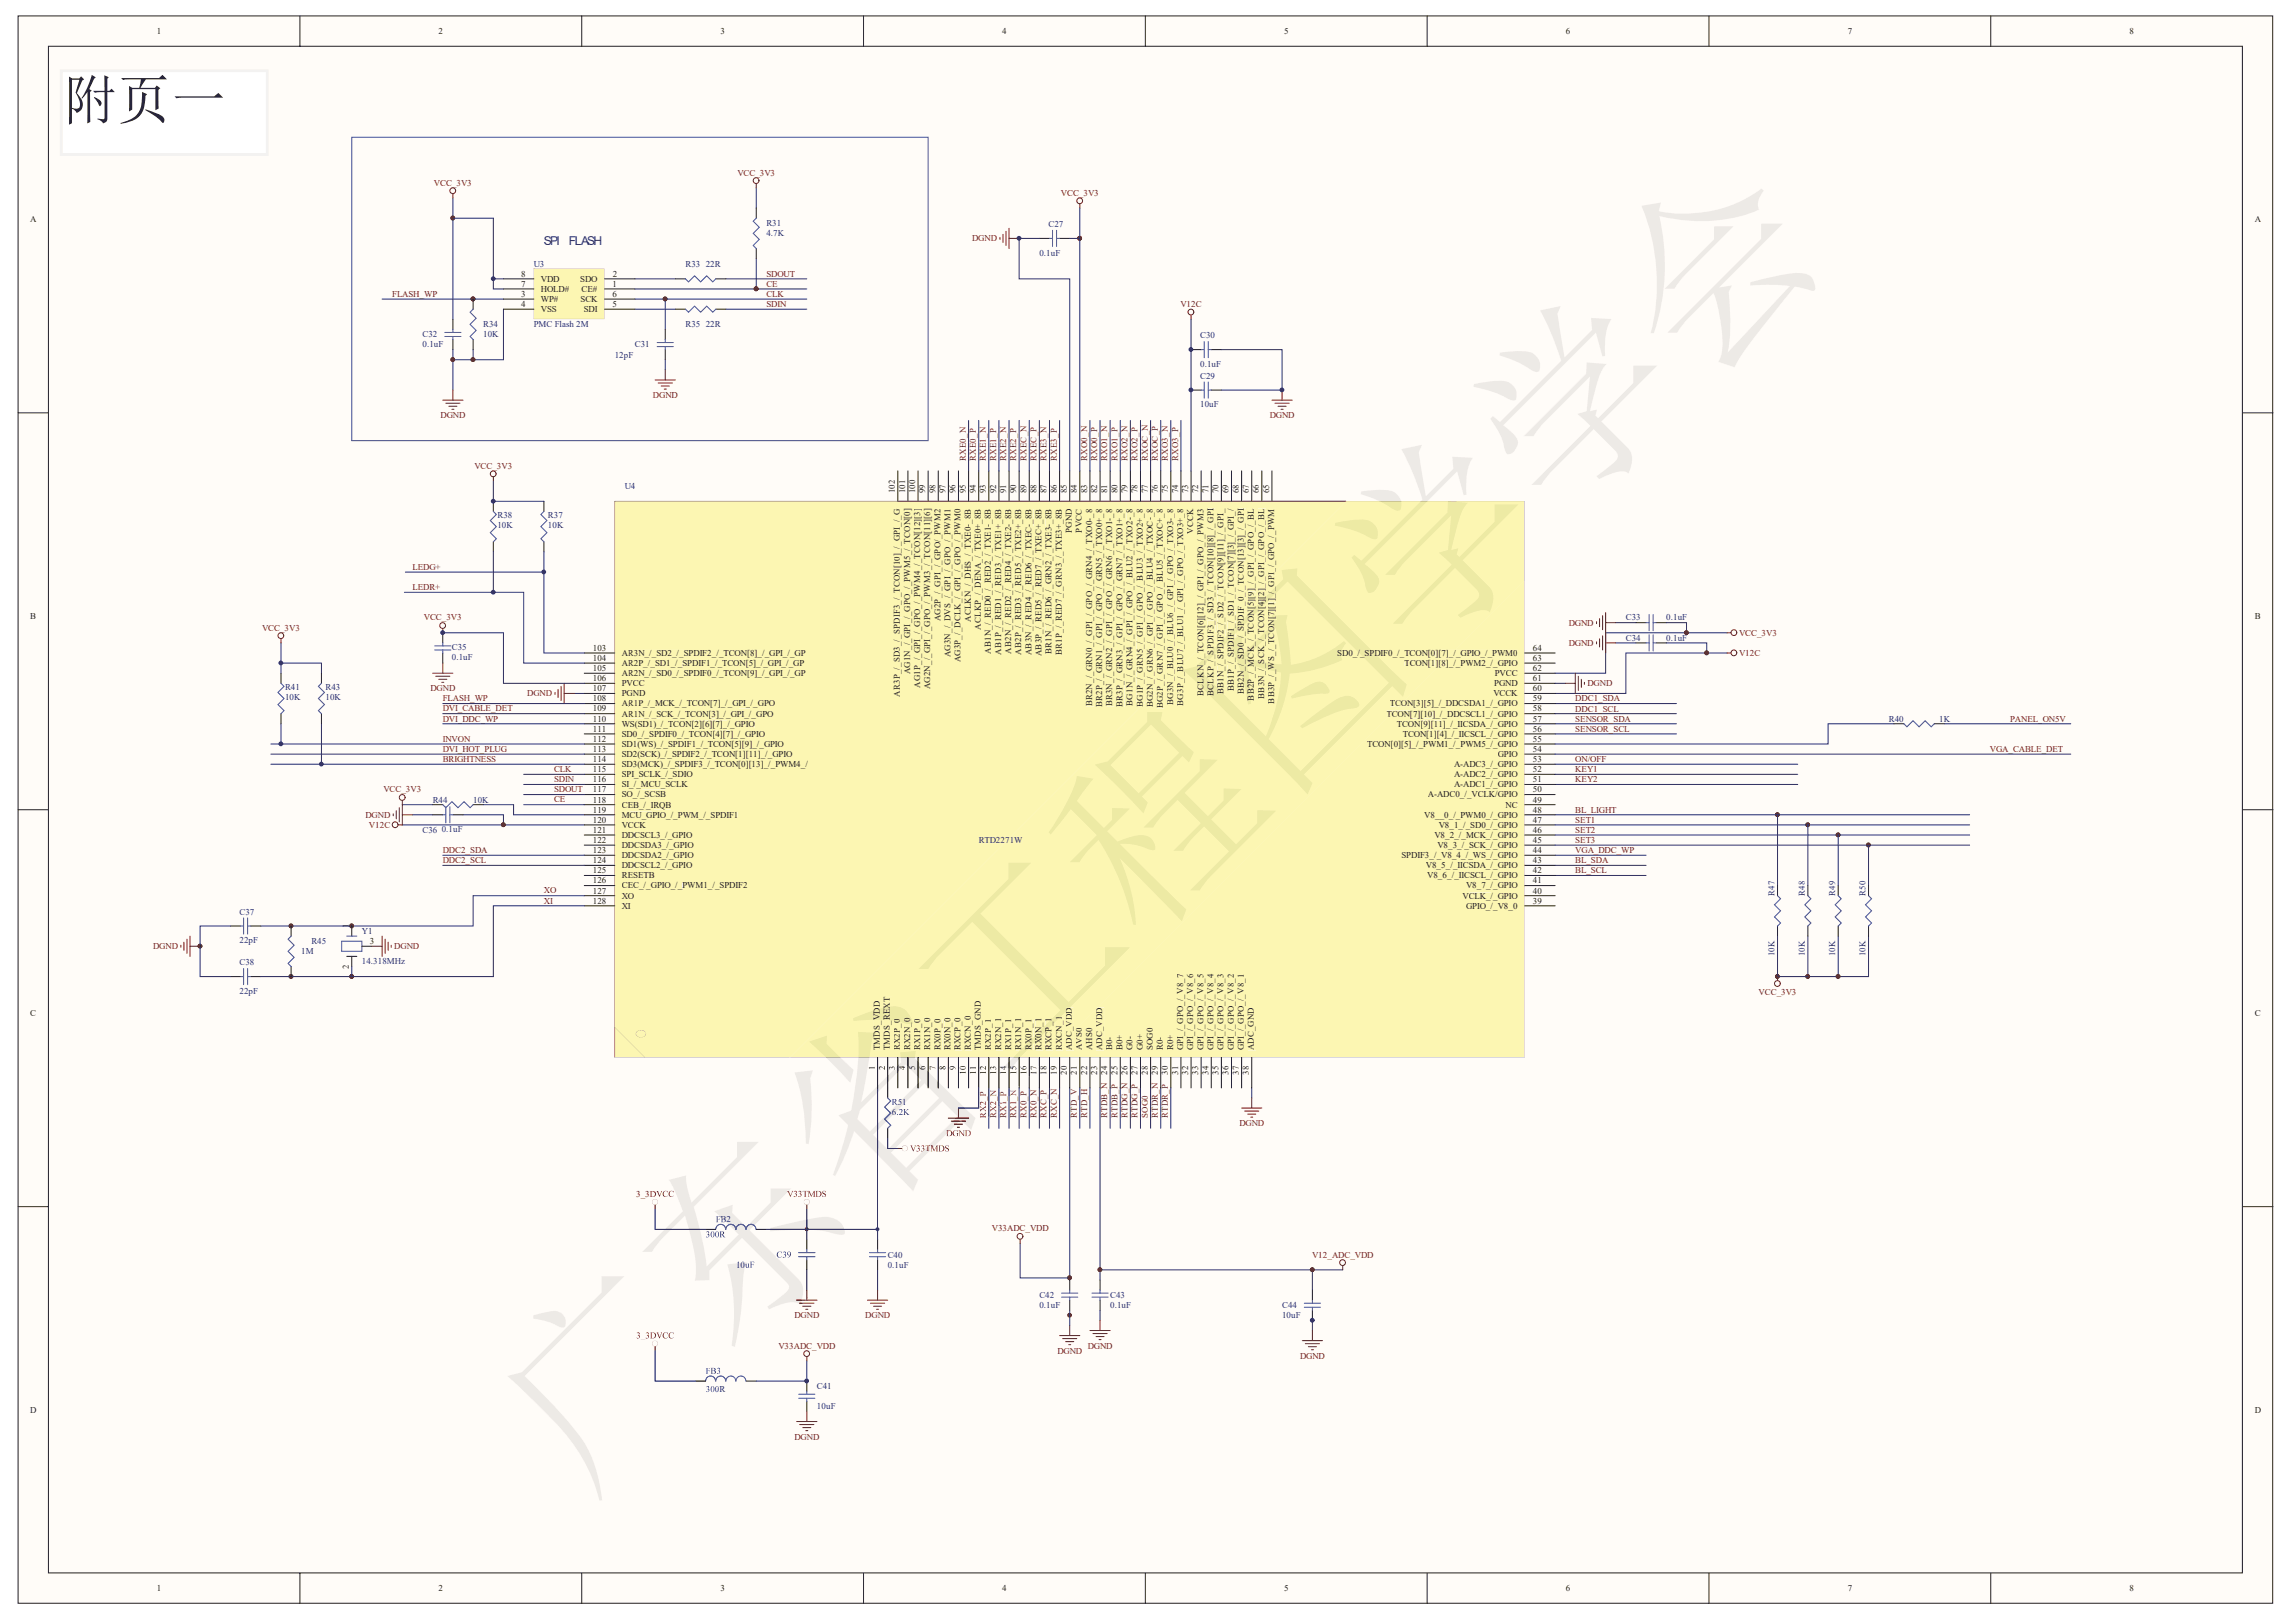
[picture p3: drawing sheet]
<svg xmlns="http://www.w3.org/2000/svg" width="420mm" height="297mm" viewBox="0 0 420 297" stroke-linecap="round" stroke-linejoin="round" font-family="sans-serif">
<defs><g id="words">
<g font-size="35.9" fill="#edeae6">
<text x="233.5" y="146.5" transform="rotate(-45 233.5 146.5)">图学学会</text>
<text x="132" y="248.1" transform="rotate(-45 132 248.1)">东省</text>
<text x="106.6" y="273.5" transform="rotate(-45 106.6 273.5)">广东省工</text>
</g>
<g font-size="35.9" fill="#751013">
<text x="233.5" y="146.5" transform="rotate(-45 233.5 146.5)">图学学</text>
<text x="157.4" y="222.7" transform="rotate(-45 157.4 222.7)">省工</text>
</g>
<text font-size="35.9" fill="#384ea2" x="132" y="248.1" transform="rotate(-45 132 248.1)">东省工程图学学</text>
<text font-size="10" fill="#231f20" x="11.5" y="21.8">附页一</text>
<g font-size="2.2" fill="#282973">
<text x="99.6" y="44.9">SPI</text>
<text x="104.1" y="44.9">FLASH</text>
</g>
<g font-size="1.6" fill="#231f20">
<text x="28.7" y="6.2">1</text>
<text x="80.3" y="6.2">2</text>
<text x="131.9" y="6.2">3</text>
<text x="183.5" y="6.2">4</text>
<text x="235.1" y="6.2">5</text>
<text x="286.7" y="6.2">6</text>
<text x="338.3" y="6.2">7</text>
<text x="389.9" y="6.2">8</text>
<text x="5.5" y="40.7">A</text>
<text x="412.8" y="40.7">A</text>
<text x="95.4" y="52.5">7</text>
<text x="95.4" y="50.6">8</text>
<text x="99" y="53.4">HOLD#</text>
<text x="99" y="51.6">VDD</text>
<text x="106.2" y="51.6">SDO</text>
<text x="106.5" y="53.4">CE#</text>
<text x="112.2" y="52.5">1</text>
<text x="112.2" y="50.6">2</text>
<text x="95.4" y="56.2">4</text>
<text x="95.4" y="54.3">3</text>
<text x="99" y="55.3">WP#</text>
<text x="99" y="57.1">VSS</text>
<text x="106.3" y="55.3">SCK</text>
<text x="106.9" y="57.1">SDI</text>
<text x="112.2" y="54.3">6</text>
<text x="112.2" y="56.2">5</text>
<text x="163.8" y="90.3" transform="rotate(-90 163.8 90.3)">102</text>
<text x="165.7" y="90.3" transform="rotate(-90 165.7 90.3)">101</text>
<text x="167.5" y="90.3" transform="rotate(-90 167.5 90.3)">100</text>
<text x="169.4" y="90.3" transform="rotate(-90 169.4 90.3)">99</text>
<text x="171.2" y="90.3" transform="rotate(-90 171.2 90.3)">98</text>
<text x="173.1" y="90.3" transform="rotate(-90 173.1 90.3)">97</text>
<text x="174.9" y="90.3" transform="rotate(-90 174.9 90.3)">96</text>
<text x="176.8" y="90.3" transform="rotate(-90 176.8 90.3)">95</text>
<text x="178.6" y="90.3" transform="rotate(-90 178.6 90.3)">94</text>
<text x="180.5" y="90.3" transform="rotate(-90 180.5 90.3)">93</text>
<text x="182.4" y="90.3" transform="rotate(-90 182.4 90.3)">92</text>
<text x="184.2" y="90.3" transform="rotate(-90 184.2 90.3)">91</text>
<text x="186.1" y="90.3" transform="rotate(-90 186.1 90.3)">90</text>
<text x="187.9" y="90.3" transform="rotate(-90 187.9 90.3)">89</text>
<text x="189.8" y="90.3" transform="rotate(-90 189.8 90.3)">88</text>
<text x="191.6" y="90.3" transform="rotate(-90 191.6 90.3)">87</text>
<text x="193.5" y="90.3" transform="rotate(-90 193.5 90.3)">86</text>
<text x="195.3" y="90.3" transform="rotate(-90 195.3 90.3)">85</text>
<text x="197.2" y="90.3" transform="rotate(-90 197.2 90.3)">84</text>
<text x="199" y="90.3" transform="rotate(-90 199 90.3)">83</text>
<text x="200.9" y="90.3" transform="rotate(-90 200.9 90.3)">82</text>
<text x="202.7" y="90.3" transform="rotate(-90 202.7 90.3)">81</text>
<text x="204.6" y="90.3" transform="rotate(-90 204.6 90.3)">80</text>
<text x="206.4" y="90.3" transform="rotate(-90 206.4 90.3)">79</text>
<text x="208.3" y="90.3" transform="rotate(-90 208.3 90.3)">78</text>
<text x="210.1" y="90.3" transform="rotate(-90 210.1 90.3)">77</text>
<text x="212" y="90.3" transform="rotate(-90 212 90.3)">76</text>
<text x="213.8" y="90.3" transform="rotate(-90 213.8 90.3)">75</text>
<text x="215.7" y="90.3" transform="rotate(-90 215.7 90.3)">74</text>
<text x="217.5" y="90.3" transform="rotate(-90 217.5 90.3)">73</text>
<text x="219.4" y="90.3" transform="rotate(-90 219.4 90.3)">72</text>
<text x="221.2" y="90.3" transform="rotate(-90 221.2 90.3)">71</text>
<text x="223.1" y="90.3" transform="rotate(-90 223.1 90.3)">70</text>
<text x="224.9" y="90.3" transform="rotate(-90 224.9 90.3)">69</text>
<text x="226.8" y="90.3" transform="rotate(-90 226.8 90.3)">68</text>
<text x="228.6" y="90.3" transform="rotate(-90 228.6 90.3)">67</text>
<text x="230.5" y="90.3" transform="rotate(-90 230.5 90.3)">66</text>
<text x="232.3" y="90.3" transform="rotate(-90 232.3 90.3)">65</text>
<text x="196.2" y="97.6" transform="rotate(-90 196.2 97.6)">PGND</text>
<text x="198.1" y="97.5" transform="rotate(-90 198.1 97.5)">PVCC</text>
<text x="218.5" y="97.7" transform="rotate(-90 218.5 97.7)">VCCK</text>
<text x="209.2" y="106.2" transform="rotate(-90 209.2 106.2)">BLU3_/_TXO2+_8</text>
<text x="233.3" y="106.2" transform="rotate(-90 233.3 106.2)">PI_</text>
<text x="5.6" y="113.3">B</text>
<text x="172.2" y="113.7" transform="rotate(-90 172.2 113.7)">AG2P_/_GPI_/_GPO/_PWM2</text>
<text x="177.7" y="113.8" transform="rotate(-90 177.7 113.8)">ACLKN_/_DHS_/_TXE0-_8B</text>
<text x="227.7" y="111.8" transform="rotate(-90 227.7 111.8)">F_0_/_TCON[13][3]_/_GPI</text>
<text x="229.6" y="109.6" transform="rotate(-90 229.6 109.6)">[9</text>
<text x="231.4" y="108.2" transform="rotate(-90 231.4 108.2)">]_/</text>
<text x="412.8" y="113.3">B</text>
<text x="108.5" y="119.1">103</text>
<text x="179.6" y="115.3" transform="rotate(-90 179.6 115.3)">ACLKP_/_DENA_/_TXE0+_8B</text>
<text x="181.4" y="119.6" transform="rotate(-90 181.4 119.6)">AB1N_/_RED0_/_RED2_/_TXE1-_8B</text>
<text x="183.3" y="119.8" transform="rotate(-90 183.3 119.8)">AB1P_/_RED1_/_RED3_/_TXE1+_8B</text>
<text x="185.1" y="119.6" transform="rotate(-90 185.1 119.6)">AB2N_/_RED2_/_RED4_/_TXE2-_8B</text>
<text x="187" y="119.8" transform="rotate(-90 187 119.8)">AB2P_/_RED3_/_RED5_/_TXE2+_8B</text>
<text x="188.8" y="119.9" transform="rotate(-90 188.8 119.9)">AB3N_/_RED4_/_RED6_/_TXEC-_8B</text>
<text x="192.5" y="119.7" transform="rotate(-90 192.5 119.7)">BR1N_/_RED6_/_GRN2_/_TXE3-_8B</text>
<text x="194.4" y="119.9" transform="rotate(-90 194.4 119.9)">BR1P_/_RED7_/_GRN3_/_TXE3+_8B</text>
<text x="224" y="115.2" transform="rotate(-90 224 115.2)">_/_SD2_/_TCON[9][11]_/_GPI_</text>
<text x="225.9" y="117.2" transform="rotate(-90 225.9 117.2)">IF1_ _SD1_/_TCON[7][3]_/_GPI_/</text>
<text x="280.6" y="119.1">64</text>
<text x="108.5" y="122.8">105</text>
<text x="108.5" y="124.7">106</text>
<text x="108.5" y="121">104</text>
<text x="113.8" y="120">AR3N_/_SD2_/_SPDIF2_/_TCON[8]_/_GPI_/_GP</text>
<text x="113.8" y="121.9">AR2P_/_SD1_/_SPDIF1_/_TCON[5]_/_GPI_/_GP</text>
<text x="113.8" y="123.7">AR2N_/_SD0_/_SPDIF0_/_TCON[9]_/_GPI_/_GP</text>
<text x="113.8" y="125.6">PVCC</text>
<text x="166.6" y="123.4" transform="rotate(-90 166.6 123.4)">AG1N_/_GPI_/_GPO_/_PWM5_/_TCON[0]</text>
<text x="168.5" y="125.9" transform="rotate(-90 168.5 125.9)">AG1P_/_GPI_/_GPO_/_PWM4_/_TCON[12][3]</text>
<text x="174" y="120.3" transform="rotate(-90 174 120.3)">AG3N_/_DVS_/_GPI_/_GPO_/_PWM1</text>
<text x="175.9" y="121.2" transform="rotate(-90 175.9 121.2)">AG3P_/_DCLK_/_GPI_/_GPO_/_PWM0</text>
<text x="190.7" y="120.1" transform="rotate(-90 190.7 120.1)">AB3P_/_RED5_/_RED7_/_TXEC+_8B</text>
<text x="214.7" y="124.6" transform="rotate(-90 214.7 124.6)">_/_BLU0_/_BLU6_/_GPI_/_GPO_/_TXO3-_8</text>
<text x="216.6" y="122.9" transform="rotate(-90 216.6 122.9)">BLU7_/_BLU1_/_GPI_/_GPO_/_TXO3+_8</text>
<text x="220.3" y="125.1" transform="rotate(-90 220.3 125.1)">LKN_/_TCON[6][12]_/_GPI_/_GPO_/_PWM3</text>
<text x="222.2" y="125.1" transform="rotate(-90 222.2 125.1)">LKP_/_SPDIF3_/_SD3_/_TCON[10][8]_/_GPI</text>
<text x="229.6" y="123.3" transform="rotate(-90 229.6 123.3)">/_MCK_/_TCON[</text>
<text x="233.3" y="123.4" transform="rotate(-90 233.3 123.4)">_WS_/_TCON[7][1]_/_GPI_/_GPO_/_PWM</text>
<text x="244.8" y="120">SD0_/_SPDIF0_/_TCON[0][7]_/_GPIO_/_PWM0</text>
<text x="250.7" y="120">PD</text>
<text x="257.1" y="121.9">TCON[1][8]_/_PWM2_/_GPIO</text>
<text x="262.8" y="121.9">][8</text>
<text x="264.7" y="120">]_/</text>
<text x="273.6" y="125.6">PGND</text>
<text x="273.7" y="123.7">PVCC</text>
<text x="280.6" y="124.7">61</text>
<text x="280.6" y="122.8">62</text>
<text x="280.6" y="121">63</text>
<text x="108.5" y="126.5">107</text>
<text x="108.5" y="128.4">108</text>
<text x="108.5" y="130.2">109</text>
<text x="113.8" y="129.3">AR1P_/_MCK_/_TCON[7]_/_GPI_/_GPO</text>
<text x="113.8" y="127.4">PGND</text>
<text x="113.8" y="131.1">AR1N_/_SCK_/_TCON[3]_/_GPI_/_GPO</text>
<text x="164.8" y="127.5" transform="rotate(-90 164.8 127.5)">AR3P_/_SD3_/_SPDIF3_/_TCON[10]_/_GPI_/_G</text>
<text x="170.3" y="126.1" transform="rotate(-90 170.3 126.1)">AG2N_/_GPI_/_GPO_/_PWM3_/_TCON[11][6]</text>
<text x="199.9" y="129.3" transform="rotate(-90 199.9 129.3)">BR2N_/_GRN0_/_GPI_/_GPO_/_GRN4_/_TXO0-_8</text>
<text x="201.8" y="129.5" transform="rotate(-90 201.8 129.5)">BR2P_/_GRN1_/_GPI_/_GPO_/_GRN5_/_TXO0+_8</text>
<text x="203.6" y="129.3" transform="rotate(-90 203.6 129.3)">BR3N_/_GRN2_/_GPI_/_GPO_/_GRN6_/_TXO1-_8</text>
<text x="205.5" y="129.5" transform="rotate(-90 205.5 129.5)">BR3P_/_GRN3_/_GPI_/_GPO_/_GRN7_/_TXO1+_8</text>
<text x="207.3" y="129.2" transform="rotate(-90 207.3 129.2)">BG1N_/_GRN4_/_GPI_/_GPO_/_BLU2_/_TXO2-_8</text>
<text x="209.2" y="129.4" transform="rotate(-90 209.2 129.4)">BG1P_/_GRN5_/_GPI_/_GPO_/_BLU3_/_TXO2+_8</text>
<text x="209.2" y="129.4" transform="rotate(-90 209.2 129.4)">BG1P_/_GRN5_/_GPI_/_GPO_/_</text>
<text x="209.2" y="129.4" transform="rotate(-90 209.2 129.4)">B</text>
<text x="211" y="129.5" transform="rotate(-90 211 129.5)">BG2N_/_GRN6_/_GPI_/_GPO_/_BLU4_/_TXOC-_8</text>
<text x="211" y="129.5" transform="rotate(-90 211 129.5)">BG2</text>
<text x="211" y="128.3" transform="rotate(-90 211 128.3)">G2N_/_GRN6_/_GPI_/_GPO_/_BLU4_/_TXOC-_8</text>
<text x="212.9" y="129.7" transform="rotate(-90 212.9 129.7)">BG2P_/_GRN7_/_GPI_/_GPO_/_BLU5_/_TXOC+_8</text>
<text x="212.9" y="129.7" transform="rotate(-90 212.9 129.7)">BG2P_</text>
<text x="212.9" y="126.5" transform="rotate(-90 212.9 126.5)">P_/_GRN7_/_GPI_/_GPO_/_BLU5_/_TXOC+_8</text>
<text x="214.7" y="129" transform="rotate(-90 214.7 129)">BG3N_/_BLU0_/_BLU6_/_GPI_/_GPO_/_TXO3-_8</text>
<text x="214.7" y="129" transform="rotate(-90 214.7 129)">BG3N_/_</text>
<text x="216.6" y="129.2" transform="rotate(-90 216.6 129.2)">BG3P_/_BLU7_/_BLU1_/_GPI_/_GPO_/_TXO3+_8</text>
<text x="216.6" y="129.2" transform="rotate(-90 216.6 129.2)">BG3P_/_BL</text>
<text x="220.3" y="127.4" transform="rotate(-90 220.3 127.4)">BCLKN_/_TCON[6][12]_/_GPI_/_GPO_/_PWM3</text>
<text x="220.3" y="127.4" transform="rotate(-90 220.3 127.4)">BCLKN_/_TC</text>
<text x="222.2" y="127.4" transform="rotate(-90 222.2 127.4)">BCLKP_/_SPDIF3_/_SD3_/_TCON[10][8]_/_GPI</text>
<text x="222.2" y="127.4" transform="rotate(-90 222.2 127.4)">BCLKP_/_SPDIF</text>
<text x="224" y="127.1" transform="rotate(-90 224 127.1)">BB1N_/_SPDIF2_/_SD2_/_TCON[9][11]_/_GPI_</text>
<text x="224" y="127.1" transform="rotate(-90 224 127.1)">BB1N_/_SPDIF2_/_</text>
<text x="225.9" y="126.5" transform="rotate(-90 225.9 126.5)">BB1P_/_SPDIF1_/_SD1_/_TCON[7][3]_/_GPI_/</text>
<text x="225.9" y="126.5" transform="rotate(-90 225.9 126.5)">BB1P_/_SPDIF1_/_S</text>
<text x="227.7" y="127.1" transform="rotate(-90 227.7 127.1)">BB2N_/_SD0_/_SPDIF_0_/_TCON[13][3]_/_GPI</text>
<text x="227.7" y="127.1" transform="rotate(-90 227.7 127.1)">BB2N_/_SD0_/_SPDIF_</text>
<text x="229.6" y="128.2" transform="rotate(-90 229.6 128.2)">BB2P_/_MCK_/_TCON[5][9]_/_GPI_/_GPO_/_BL</text>
<text x="231.4" y="127.9" transform="rotate(-90 231.4 127.9)">BB3N_/_SCK_/_TCON[4][2]_/_GPI_/_GPO_/_BL</text>
<text x="233.3" y="128.8" transform="rotate(-90 233.3 128.8)">BB3P_/_WS_/_TCON[7][1]_/_GPI_/_GPO_/_PWM</text>
<text x="233.3" y="128.8" transform="rotate(-90 233.3 128.8)">BB3P_/_WS_/_TCON</text>
<text x="253.8" y="131.1">TCON[7][10]_/_DDCSCL1_/_GPIO</text>
<text x="253.8" y="131.1">TC</text>
<text x="254.4" y="129.3">TCON[3][5]_/_DDCSDA1_/_GPIO</text>
<text x="255.4" y="129.3">CO</text>
<text x="273.4" y="127.4">VCCK</text>
<text x="280.6" y="126.5">60</text>
<text x="280.6" y="130.2">58</text>
<text x="280.6" y="128.4">59</text>
<text x="108.5" y="133.9">111</text>
<text x="108.5" y="137.6">113</text>
<text x="108.5" y="132.1">110</text>
<text x="108.5" y="135.8">112</text>
<text x="113.8" y="133">WS(SD1)_/_TCON[2][6][7]_/_GPIO</text>
<text x="113.8" y="134.8">SD0_/_SPDIF0_/_TCON[4][7]_/_GPIO</text>
<text x="113.8" y="136.7">SD1(WS)_/_SPDIF1_/_TCON[5][9]_/_GPIO</text>
<text x="250.3" y="136.7">TCON[0][5]_/_PWM1_/_PWM5_/_GPIO</text>
<text x="255.7" y="133">TCON[9][11]_/_IICSDA_/_GPIO</text>
<text x="256.8" y="134.8">TCON[1][4]_/_IICSCL_/_GPIO</text>
<text x="280.6" y="137.6">54</text>
<text x="280.6" y="132.1">57</text>
<text x="280.6" y="135.8">55</text>
<text x="280.6" y="133.9">56</text>
<text x="108.5" y="139.5">114</text>
<text x="108.5" y="141.3">115</text>
<text x="108.5" y="143.2">116</text>
<text x="113.8" y="138.5">SD2(SCK)_/_SPDIF2_/_TCON[1][11]_/_GPIO</text>
<text x="113.8" y="140.4">SD3(MCK)_/_SPDIF3_/_TCON[0][13]_/_PWM4_/</text>
<text x="113.8" y="142.2">SPI_SCLK_/_SDIO</text>
<text x="266.2" y="142.2">A-ADC2_/_GPIO</text>
<text x="266.2" y="140.4">A-ADC3_/_GPIO</text>
<text x="274.2" y="138.5">GPIO</text>
<text x="280.6" y="143.2">51</text>
<text x="280.6" y="141.3">52</text>
<text x="280.6" y="139.5">53</text>
<text x="108.5" y="145">117</text>
<text x="108.5" y="146.9">118</text>
<text x="108.5" y="148.7">119</text>
<text x="113.8" y="144.1">SI_/_MCU_SCLK</text>
<text x="113.8" y="145.9">SO_/_SCSB</text>
<text x="113.8" y="147.8">CEB_/_IRQB</text>
<text x="113.8" y="149.6">MCU_GPIO_/_PWM_/_SPDIF1</text>
<text x="260.8" y="149.6">V8__0_/_PWM0_/_GPIO</text>
<text x="261.4" y="145.9">A-ADC0_/_VCLK/GPIO</text>
<text x="266.2" y="144.1">A-ADC1_/_GPIO</text>
<text x="275.6" y="147.8">NC</text>
<text x="280.6" y="145">50</text>
<text x="280.6" y="148.7">48</text>
<text x="280.6" y="146.9">49</text>
<text x="108.5" y="150.6">120</text>
<text x="108.5" y="152.4">121</text>
<text x="108.5" y="154.3">122</text>
<text x="113.8" y="151.5">VCCK</text>
<text x="113.8" y="153.3">DDCSCL3_/_GPIO</text>
<text x="113.8" y="155.2">DDCSDA3_/_GPIO</text>
<text x="262.6" y="153.3">V8_2_/_MCK_/_GPIO</text>
<text x="263.1" y="155.2">V8_3_/_SCK_/_GPIO</text>
<text x="263.4" y="151.5">V8_1_/_SD0_/_GPIO</text>
<text x="280.6" y="154.3">45</text>
<text x="280.6" y="150.6">47</text>
<text x="280.6" y="152.4">46</text>
<text x="108.5" y="161.7">126</text>
<text x="108.5" y="158">124</text>
<text x="108.5" y="156.1">123</text>
<text x="108.5" y="159.8">125</text>
<text x="113.8" y="158.9">DDCSCL2_/_GPIO</text>
<text x="113.8" y="157.1">DDCSDA2_/_GPIO</text>
<text x="113.8" y="160.8">RESETB</text>
<text x="256.6" y="157.1">SPDIF3_/_V8_4_/_WS_/_GPIO</text>
<text x="261.1" y="158.9">V8_5_/_IICSDA_/_GPIO</text>
<text x="261.3" y="160.8">V8_6_/_IICSCL_/_GPIO</text>
<text x="280.6" y="156.1">44</text>
<text x="280.6" y="161.7">41</text>
<text x="280.6" y="159.8">42</text>
<text x="280.6" y="158">43</text>
<text x="108.5" y="163.5">127</text>
<text x="108.5" y="165.4">128</text>
<text x="113.8" y="164.5">XO</text>
<text x="113.8" y="166.3">XI</text>
<text x="113.8" y="162.6">CEC_/_GPIO_/_PWM1_/_SPDIF2</text>
<text x="267.8" y="164.5">VCLK_/_GPIO</text>
<text x="268.4" y="162.6">V8_7_/_GPIO</text>
<text x="268.4" y="166.3">GPIO_/_V8_0</text>
<text x="280.6" y="163.5">40</text>
<text x="280.6" y="165.4">39</text>
<text x="63.9" y="169.9" transform="rotate(-90 63.9 169.9)">1</text>
<text x="67.7" y="172.8">3</text>
<text x="63.9" y="177.3" transform="rotate(-90 63.9 177.3)">2</text>
<text x="5.6" y="186">C</text>
<text x="201.8" y="185.5" transform="rotate(-90 201.8 185.5)">D</text>
<text x="412.8" y="186">C</text>
<text x="196.2" y="191" transform="rotate(-90 196.2 191)">DC_VDD</text>
<text x="198.1" y="188.9" transform="rotate(-90 198.1 188.9)">0</text>
<text x="160.1" y="195.9" transform="rotate(-90 160.1 195.9)">1</text>
<text x="161.1" y="192.2" transform="rotate(-90 161.1 192.2)">TMDS_VDD</text>
<text x="162" y="195.9" transform="rotate(-90 162 195.9)">2</text>
<text x="162.9" y="192.2" transform="rotate(-90 162.9 192.2)">TMDS_REXT</text>
<text x="163.8" y="195.9" transform="rotate(-90 163.8 195.9)">3</text>
<text x="164.8" y="192.2" transform="rotate(-90 164.8 192.2)">RX2P_0</text>
<text x="165.7" y="195.9" transform="rotate(-90 165.7 195.9)">4</text>
<text x="166.6" y="192.2" transform="rotate(-90 166.6 192.2)">RX2N_0</text>
<text x="167.5" y="195.9" transform="rotate(-90 167.5 195.9)">5</text>
<text x="168.5" y="192.2" transform="rotate(-90 168.5 192.2)">RX1P_0</text>
<text x="169.4" y="195.9" transform="rotate(-90 169.4 195.9)">6</text>
<text x="170.3" y="192.2" transform="rotate(-90 170.3 192.2)">RX1N_0</text>
<text x="171.2" y="195.9" transform="rotate(-90 171.2 195.9)">7</text>
<text x="172.2" y="192.2" transform="rotate(-90 172.2 192.2)">RX0P_0</text>
<text x="173.1" y="195.9" transform="rotate(-90 173.1 195.9)">8</text>
<text x="174" y="192.2" transform="rotate(-90 174 192.2)">RX0N_0</text>
<text x="174.9" y="195.9" transform="rotate(-90 174.9 195.9)">9</text>
<text x="175.9" y="192.2" transform="rotate(-90 175.9 192.2)">RXCP_0</text>
<text x="176.8" y="196.7" transform="rotate(-90 176.8 196.7)">10</text>
<text x="177.7" y="192.2" transform="rotate(-90 177.7 192.2)">RXCN_0</text>
<text x="178.6" y="196.7" transform="rotate(-90 178.6 196.7)">11</text>
<text x="179.6" y="192.2" transform="rotate(-90 179.6 192.2)">TMDS_GND</text>
<text x="180.5" y="196.7" transform="rotate(-90 180.5 196.7)">12</text>
<text x="181.4" y="192.2" transform="rotate(-90 181.4 192.2)">RX2P_1</text>
<text x="182.4" y="196.7" transform="rotate(-90 182.4 196.7)">13</text>
<text x="183.3" y="192.2" transform="rotate(-90 183.3 192.2)">RX2N_1</text>
<text x="184.2" y="196.7" transform="rotate(-90 184.2 196.7)">14</text>
<text x="184.2" y="195.9" transform="rotate(-90 184.2 195.9)">4</text>
<text x="185.1" y="192.2" transform="rotate(-90 185.1 192.2)">RX1P_1</text>
<text x="186.1" y="195.9" transform="rotate(-90 186.1 195.9)">5</text>
<text x="186.1" y="196.7" transform="rotate(-90 186.1 196.7)">15</text>
<text x="187" y="192.2" transform="rotate(-90 187 192.2)">RX1N_1</text>
<text x="187.9" y="196.7" transform="rotate(-90 187.9 196.7)">16</text>
<text x="188.8" y="192.2" transform="rotate(-90 188.8 192.2)">RX0P_1</text>
<text x="189.8" y="196.7" transform="rotate(-90 189.8 196.7)">17</text>
<text x="190.7" y="192.2" transform="rotate(-90 190.7 192.2)">RX0N_1</text>
<text x="191.6" y="196.7" transform="rotate(-90 191.6 196.7)">18</text>
<text x="192.5" y="192.2" transform="rotate(-90 192.5 192.2)">RXCP_1</text>
<text x="193.5" y="196.7" transform="rotate(-90 193.5 196.7)">19</text>
<text x="194.4" y="192.2" transform="rotate(-90 194.4 192.2)">RXCN_1</text>
<text x="194.4" y="192.2" transform="rotate(-90 194.4 192.2)">RX</text>
<text x="195.3" y="196.7" transform="rotate(-90 195.3 196.7)">20</text>
<text x="196.2" y="192.2" transform="rotate(-90 196.2 192.2)">ADC_VDD</text>
<text x="196.2" y="192.2" transform="rotate(-90 196.2 192.2)">ADC</text>
<text x="197.2" y="196.7" transform="rotate(-90 197.2 196.7)">21</text>
<text x="198.1" y="192.2" transform="rotate(-90 198.1 192.2)">AVS0</text>
<text x="199" y="196.7" transform="rotate(-90 199 196.7)">22</text>
<text x="199.9" y="192.2" transform="rotate(-90 199.9 192.2)">AHS0</text>
<text x="200.9" y="196.7" transform="rotate(-90 200.9 196.7)">23</text>
<text x="201.8" y="192.2" transform="rotate(-90 201.8 192.2)">ADC_VDD</text>
<text x="202.7" y="196.7" transform="rotate(-90 202.7 196.7)">24</text>
<text x="203.6" y="192.2" transform="rotate(-90 203.6 192.2)">B0-</text>
<text x="204.6" y="196.7" transform="rotate(-90 204.6 196.7)">25</text>
<text x="205.5" y="192.2" transform="rotate(-90 205.5 192.2)">B0+</text>
<text x="206.4" y="196.7" transform="rotate(-90 206.4 196.7)">26</text>
<text x="207.3" y="192.2" transform="rotate(-90 207.3 192.2)">G0-</text>
<text x="208.3" y="196.7" transform="rotate(-90 208.3 196.7)">27</text>
<text x="209.2" y="192.2" transform="rotate(-90 209.2 192.2)">G0+</text>
<text x="210.1" y="196.7" transform="rotate(-90 210.1 196.7)">28</text>
<text x="211" y="192.2" transform="rotate(-90 211 192.2)">SOG0</text>
<text x="212" y="196.7" transform="rotate(-90 212 196.7)">29</text>
<text x="212.9" y="192.2" transform="rotate(-90 212.9 192.2)">R0-</text>
<text x="213.8" y="196.7" transform="rotate(-90 213.8 196.7)">30</text>
<text x="214.7" y="192.2" transform="rotate(-90 214.7 192.2)">R0+</text>
<text x="215.7" y="196.7" transform="rotate(-90 215.7 196.7)">31</text>
<text x="216.6" y="192.2" transform="rotate(-90 216.6 192.2)">GPI_/_GPO_/_V8_7</text>
<text x="217.5" y="196.7" transform="rotate(-90 217.5 196.7)">32</text>
<text x="218.5" y="192.2" transform="rotate(-90 218.5 192.2)">GPI_/_GPO_/_V8_6</text>
<text x="219.4" y="196.7" transform="rotate(-90 219.4 196.7)">33</text>
<text x="220.3" y="192.2" transform="rotate(-90 220.3 192.2)">GPI_/_GPO_/_V8_5</text>
<text x="221.2" y="196.7" transform="rotate(-90 221.2 196.7)">34</text>
<text x="222.2" y="192.2" transform="rotate(-90 222.2 192.2)">GPI_/_GPO_/_V8_4</text>
<text x="223.1" y="196.7" transform="rotate(-90 223.1 196.7)">35</text>
<text x="224" y="192.2" transform="rotate(-90 224 192.2)">GPI_/_GPO_/_V8_3</text>
<text x="224.9" y="196.7" transform="rotate(-90 224.9 196.7)">36</text>
<text x="225.9" y="192.2" transform="rotate(-90 225.9 192.2)">GPI_/_GPO_/_V8_2</text>
<text x="226.8" y="196.7" transform="rotate(-90 226.8 196.7)">37</text>
<text x="227.7" y="192.2" transform="rotate(-90 227.7 192.2)">GPI_/_GPO_/_V8_1</text>
<text x="228.6" y="196.7" transform="rotate(-90 228.6 196.7)">38</text>
<text x="229.6" y="192.2" transform="rotate(-90 229.6 192.2)">ADC_GND</text>
<text x="5.5" y="258.6">D</text>
<text x="412.8" y="258.6">D</text>
<text x="28.7" y="291.2">1</text>
<text x="80.3" y="291.2">2</text>
<text x="131.9" y="291.2">3</text>
<text x="183.5" y="291.2">4</text>
<text x="235.1" y="291.2">5</text>
<text x="286.7" y="291.2">6</text>
<text x="338.3" y="291.2">7</text>
<text x="389.9" y="291.2">8</text>
</g>
<g font-size="1.6" fill="#7f1416">
<text x="79.5" y="34">VCC_3V3</text>
<text x="135" y="32.1">VCC_3V3</text>
<text x="194.2" y="35.8">VCC_3V3</text>
<text x="178" y="44.2">DGND</text>
<text x="140.3" y="52.5">CE</text>
<text x="140.3" y="50.6">SDOUT</text>
<text x="71.8" y="54.3">FLASH_WP</text>
<text x="140.3" y="56.2">SDIN</text>
<text x="140.3" y="54.3">CLK</text>
<text x="216.1" y="56.2">V12C</text>
<text x="80.7" y="76.5">DGND</text>
<text x="119.5" y="72.8">DGND</text>
<text x="232.5" y="76.5">DGND</text>
<text x="86.9" y="85.8">VCC_3V3</text>
<text x="176.8" y="84.3" transform="rotate(-90 176.8 84.3)">RXE0_N</text>
<text x="178.7" y="84.3" transform="rotate(-90 178.7 84.3)">RXE0_P</text>
<text x="180.5" y="84.3" transform="rotate(-90 180.5 84.3)">RXE1_N</text>
<text x="182.4" y="84.3" transform="rotate(-90 182.4 84.3)">RXE1_P</text>
<text x="184.2" y="84.3" transform="rotate(-90 184.2 84.3)">RXE2_N</text>
<text x="186.1" y="84.3" transform="rotate(-90 186.1 84.3)">RXE2_P</text>
<text x="187.9" y="84.3" transform="rotate(-90 187.9 84.3)">RXEC_N</text>
<text x="189.8" y="84.3" transform="rotate(-90 189.8 84.3)">RXEC_P</text>
<text x="191.6" y="84.3" transform="rotate(-90 191.6 84.3)">RXE3_N</text>
<text x="193.5" y="84.3" transform="rotate(-90 193.5 84.3)">RXE3_P</text>
<text x="199" y="84.3" transform="rotate(-90 199 84.3)">RXO0_N</text>
<text x="200.9" y="84.3" transform="rotate(-90 200.9 84.3)">RXO0_P</text>
<text x="202.7" y="84.3" transform="rotate(-90 202.7 84.3)">RXO1_N</text>
<text x="204.6" y="84.3" transform="rotate(-90 204.6 84.3)">RXO1_P</text>
<text x="206.4" y="84.3" transform="rotate(-90 206.4 84.3)">RXO2_N</text>
<text x="208.3" y="84.3" transform="rotate(-90 208.3 84.3)">RXO2_P</text>
<text x="210.1" y="84.3" transform="rotate(-90 210.1 84.3)">RXOC_N</text>
<text x="212" y="84.3" transform="rotate(-90 212 84.3)">RXOC_P</text>
<text x="213.8" y="84.3" transform="rotate(-90 213.8 84.3)">RXO3_N</text>
<text x="215.7" y="84.3" transform="rotate(-90 215.7 84.3)">RXO3_P</text>
<text x="75.5" y="104.3">LEDG+</text>
<text x="75.5" y="108">LEDR+</text>
<text x="77.6" y="113.6">VCC_3V3</text>
<text x="48" y="115.4">VCC_3V3</text>
<text x="287.2" y="114.5">DGND</text>
<text x="287.2" y="118.2">DGND</text>
<text x="318.4" y="116.3">VCC_3V3</text>
<text x="290.6" y="125.6">DGND</text>
<text x="318.4" y="120">V12C</text>
<text x="78.8" y="126.5">DGND</text>
<text x="81.1" y="130.2">DVI_CABLE_DET</text>
<text x="81.1" y="128.4">FLASH_WP</text>
<text x="96.5" y="127.4">DGND</text>
<text x="288.4" y="130.2">DDC1_SCL</text>
<text x="288.4" y="128.4">DDC1_SDA</text>
<text x="81.1" y="132.1">DVI_DDC_WP</text>
<text x="81.1" y="135.8">INVON</text>
<text x="81.1" y="137.6">DVI_HOT_PLUG</text>
<text x="288.4" y="132.1">SENSOR_SDA</text>
<text x="288.4" y="133.9">SENSOR_SCL</text>
<text x="364.3" y="137.6">VGA_CABLE_DET</text>
<text x="368" y="132.1">PANEL_ON5V</text>
<text x="81.1" y="139.5">BRIGHTNESS</text>
<text x="101.4" y="143.2">SDIN</text>
<text x="101.4" y="141.3">CLK</text>
<text x="288.4" y="143.2">KEY2</text>
<text x="288.4" y="141.3">KEY1</text>
<text x="288.4" y="139.5">ON/OFF</text>
<text x="66.9" y="149.6">DGND</text>
<text x="70.2" y="145">VCC_3V3</text>
<text x="101.4" y="145">SDOUT</text>
<text x="101.4" y="146.9">CE</text>
<text x="288.4" y="148.7">BL_LIGHT</text>
<text x="67.5" y="151.5">V12C</text>
<text x="288.4" y="154.3">SET3</text>
<text x="288.4" y="152.4">SET2</text>
<text x="288.4" y="150.6">SET1</text>
<text x="81.1" y="156.1">DDC2_SDA</text>
<text x="81.1" y="158">DDC2_SCL</text>
<text x="288.4" y="159.8">BL_SCL</text>
<text x="288.4" y="158">BL_SDA</text>
<text x="288.4" y="156.1">VGA_DDC_WP</text>
<text x="99.6" y="165.4">XI</text>
<text x="99.6" y="163.5">XO</text>
<text x="28" y="173.7">DGND</text>
<text x="72.2" y="173.7">DGND</text>
<text x="322" y="182">VCC_3V3</text>
<text x="173.2" y="207.9">DGND</text>
<text x="180.5" y="204.6" transform="rotate(-90 180.5 204.6)">RX2_P</text>
<text x="182.4" y="204.6" transform="rotate(-90 182.4 204.6)">RX2_N</text>
<text x="184.2" y="204.6" transform="rotate(-90 184.2 204.6)">RX1_P</text>
<text x="186.1" y="204.6" transform="rotate(-90 186.1 204.6)">RX1_N</text>
<text x="187.9" y="204.6" transform="rotate(-90 187.9 204.6)">RX0_P</text>
<text x="189.8" y="204.6" transform="rotate(-90 189.8 204.6)">RX0_N</text>
<text x="191.6" y="204.6" transform="rotate(-90 191.6 204.6)">RXC_P</text>
<text x="193.5" y="204.6" transform="rotate(-90 193.5 204.6)">RXC_N</text>
<text x="197.2" y="204.6" transform="rotate(-90 197.2 204.6)">RTD_V</text>
<text x="199" y="204.6" transform="rotate(-90 199 204.6)">RTD_H</text>
<text x="202.7" y="204.6" transform="rotate(-90 202.7 204.6)">RTDB_N</text>
<text x="204.6" y="204.6" transform="rotate(-90 204.6 204.6)">RTDB_P</text>
<text x="206.4" y="204.6" transform="rotate(-90 206.4 204.6)">RTDG_N</text>
<text x="208.3" y="204.6" transform="rotate(-90 208.3 204.6)">RTDG_P</text>
<text x="210.1" y="204.6" transform="rotate(-90 210.1 204.6)">SOG0</text>
<text x="212" y="204.6" transform="rotate(-90 212 204.6)">RTDR_N</text>
<text x="213.8" y="204.6" transform="rotate(-90 213.8 204.6)">RTDR_P</text>
<text x="226.9" y="206.1">DGND</text>
<text x="166.6" y="210.7">V33TMDS</text>
<text x="116.5" y="219.1">3_3DVCC</text>
<text x="144.1" y="219.1">V33TMDS</text>
<text x="181.6" y="225.3">V33ADC_VDD</text>
<text x="240.2" y="230.2">V12_ADC_VDD</text>
<text x="116.5" y="245">3_3DVCC</text>
<text x="145.4" y="241.3">DGND</text>
<text x="158.4" y="241.3">DGND</text>
<text x="142.5" y="246.8">V33ADC_VDD</text>
<text x="193.6" y="247.7">DGND</text>
<text x="199.1" y="246.8">DGND</text>
<text x="238" y="248.7">DGND</text>
<text x="145.4" y="263.5">DGND</text>
</g>
<g font-size="1.6" fill="#282973">
<text x="140.3" y="41.4">R31</text>
<text x="192" y="41.6">C27</text>
<text x="140.3" y="43.2">4.7K</text>
<text x="190.3" y="46.9">0.1uF</text>
<text x="97.7" y="48.8">U3</text>
<text x="125.5" y="48.8">R33 22R</text>
<text x="88.5" y="59.9">R34</text>
<text x="97.7" y="59.9">PMC Flash 2M</text>
<text x="125.5" y="59.9">R35 22R</text>
<text x="77.4" y="61.7">C32</text>
<text x="77.4" y="63.6">0.1uF</text>
<text x="88.5" y="61.7">10K</text>
<text x="112.5" y="65.4">12pF</text>
<text x="116.2" y="63.6">C31</text>
<text x="219.7" y="61.9">C30</text>
<text x="219.7" y="69.3">C29</text>
<text x="219.7" y="67.2">0.1uF</text>
<text x="219.7" y="74.6">10uF</text>
<text x="114.4" y="89.5">U4</text>
<text x="91.1" y="94.9">R38</text>
<text x="100.3" y="94.9">R37</text>
<text x="91.1" y="96.7">10K</text>
<text x="100.3" y="96.7">10K</text>
<text x="297.7" y="113.6">C33</text>
<text x="305.1" y="113.6">0.1uF</text>
<text x="82.7" y="118.9">C35</text>
<text x="297.7" y="117.3">C34</text>
<text x="305.1" y="117.3">0.1uF</text>
<text x="82.7" y="120.8">0.1uF</text>
<text x="52.2" y="126.3">R41</text>
<text x="52.2" y="128.2">10K</text>
<text x="59.6" y="126.3">R43</text>
<text x="59.6" y="128.2">10K</text>
<text x="345.8" y="132.1">R40</text>
<text x="355" y="132.1">1K</text>
<text x="79.2" y="146.9">R44</text>
<text x="86.6" y="146.9">10K</text>
<text x="77.4" y="152.4">C36</text>
<text x="80.9" y="152.2">0.1uF</text>
<text x="179.2" y="154.3">RTD2271W</text>
<text x="183.2" y="154.3">271W</text>
<text x="43.9" y="167.4">C37</text>
<text x="324.9" y="163.9" transform="rotate(-90 324.9 163.9)">R47</text>
<text x="330.4" y="163.9" transform="rotate(-90 330.4 163.9)">R48</text>
<text x="336" y="163.9" transform="rotate(-90 336 163.9)">R49</text>
<text x="341.6" y="163.9" transform="rotate(-90 341.6 163.9)">R50</text>
<text x="43.9" y="172.6">22pF</text>
<text x="57" y="172.8">R45</text>
<text x="66.3" y="170.9">Y1</text>
<text x="43.9" y="176.7">C38</text>
<text x="55.1" y="174.6">1M</text>
<text x="66.3" y="176.5">14.318MHz</text>
<text x="324.9" y="175" transform="rotate(-90 324.9 175)">10K</text>
<text x="330.4" y="175" transform="rotate(-90 330.4 175)">10K</text>
<text x="336" y="175" transform="rotate(-90 336 175)">10K</text>
<text x="341.6" y="175" transform="rotate(-90 341.6 175)">10K</text>
<text x="43.9" y="181.9">22pF</text>
<text x="163.3" y="202.2">R51</text>
<text x="163.3" y="204.1">6.2K</text>
<text x="129.2" y="226.5">300R</text>
<text x="131" y="223.7">FB2</text>
<text x="134.7" y="232">10uF</text>
<text x="142.2" y="230.2">C39</text>
<text x="162.5" y="230.2">C40</text>
<text x="162.5" y="232">0.1uF</text>
<text x="190.3" y="237.6">C42</text>
<text x="190.3" y="239.4">0.1uF</text>
<text x="203.2" y="237.6">C43</text>
<text x="203.2" y="239.4">0.1uF</text>
<text x="234.7" y="239.4">C44</text>
<text x="234.7" y="241.3">10uF</text>
<text x="129.2" y="251.4">FB3</text>
<text x="129.2" y="254.8">300R</text>
<text x="149.6" y="254.2">C41</text>
<text x="149.6" y="257.9">10uF</text>
</g>
<g font-size="1.6" fill="#26266c">
<text x="163.3" y="204.1">6.2</text>
<text x="134.7" y="232">10u</text>
<text x="142.2" y="230.2">C</text>
</g>
<g font-size="1.6" fill="#751013">
<text x="173.2" y="207.9">D</text>
<text x="168.6" y="210.7">3TM</text>
<text x="144.1" y="219.1">V</text>
</g>
</g></defs>
<path d="M3.3 2.9h412.8v290.5h-412.8z" fill="#fffcf8"/>
<path d="M3.3 2.9h412.8v290.5h-412.8z" fill="none" stroke="#231f20" stroke-width=".18"/>
<path d="M8.9 8.5h401.6v279.4h-401.6z" fill="#fffcf8"/>
<g fill="none" stroke="#231f20" stroke-width=".18">
<path d="M8.9 8.5h401.6v279.4h-401.6zM54.9 2.9v5.6M106.5 2.9v5.6M158.1 2.9v5.6M209.7 2.9v5.6M261.3 2.9v5.6M312.9 2.9v5.6M364.5 2.9v5.6M3.3 75.6h5.6M410.6 75.6h5.5M3.3 148.2h5.6M410.6 148.2h5.5"/>
<path d="M3.3 220.8h5.6M410.6 220.8h5.5M54.9 287.9v5.6M106.5 287.9v5.6M158.1 287.9v5.6M209.7 287.9v5.6M261.3 287.9v5.6M312.9 287.9v5.6M364.5 287.9v5.6"/>
</g>
<circle cx="36.6" cy="173.2" r=".34" fill="#282973"/>
<circle cx="36.6" cy="173.2" r=".34" fill="none" stroke="#282973" stroke-width=".18"/>
<circle cx="53.3" cy="178.7" r=".34" fill="#282973"/>
<circle cx="53.3" cy="178.7" r=".34" fill="none" stroke="#282973" stroke-width=".18"/>
<circle cx="53.3" cy="169.5" r=".34" fill="#282973"/>
<circle cx="53.3" cy="169.5" r=".34" fill="none" stroke="#282973" stroke-width=".18"/>
<circle cx="64.4" cy="178.7" r=".34" fill="#282973"/>
<circle cx="64.4" cy="178.7" r=".34" fill="none" stroke="#282973" stroke-width=".18"/>
<circle cx="64.4" cy="169.5" r=".34" fill="#282973"/>
<circle cx="64.4" cy="169.5" r=".34" fill="none" stroke="#282973" stroke-width=".18"/>
<circle cx="82.9" cy="65.8" r=".34" fill="#282973"/>
<circle cx="82.9" cy="65.8" r=".34" fill="none" stroke="#282973" stroke-width=".18"/>
<circle cx="82.9" cy="39.9" r=".34" fill="#282973"/>
<circle cx="82.9" cy="39.9" r=".34" fill="none" stroke="#282973" stroke-width=".18"/>
<circle cx="86.6" cy="65.8" r=".34" fill="#282973"/>
<circle cx="86.6" cy="65.8" r=".34" fill="none" stroke="#282973" stroke-width=".18"/>
<circle cx="86.6" cy="54.7" r=".34" fill="#282973"/>
<circle cx="86.6" cy="54.7" r=".34" fill="none" stroke="#282973" stroke-width=".18"/>
<circle cx="92.1" cy="150.9" r=".34" fill="#282973"/>
<circle cx="92.1" cy="150.9" r=".34" fill="none" stroke="#282973" stroke-width=".18"/>
<circle cx="121.8" cy="54.7" r=".34" fill="#282973"/>
<circle cx="121.8" cy="54.7" r=".34" fill="none" stroke="#282973" stroke-width=".18"/>
<circle cx="138.4" cy="52.9" r=".34" fill="#282973"/>
<circle cx="138.4" cy="52.9" r=".34" fill="none" stroke="#282973" stroke-width=".18"/>
<g fill="#282973">
<circle cx="147.7" cy="225" r=".34"/>
<circle cx="147.7" cy="224.9" r=".33"/>
<circle cx="195.8" cy="233.9" r=".34"/>
</g>
<circle cx="195.8" cy="233.9" r=".34" fill="none" stroke="#282973" stroke-width=".18"/>
<circle cx="197.7" cy="43.6" r=".34" fill="#282973"/>
<circle cx="197.7" cy="43.6" r=".34" fill="none" stroke="#282973" stroke-width=".18"/>
<circle cx="201.4" cy="232.4" r=".34" fill="#282973"/>
<circle cx="201.4" cy="232.4" r=".34" fill="none" stroke="#282973" stroke-width=".18"/>
<circle cx="240.2" cy="232.4" r=".34" fill="#282973"/>
<circle cx="240.2" cy="232.4" r=".34" fill="none" stroke="#282973" stroke-width=".18"/>
<circle cx="308.7" cy="115.8" r=".34" fill="#282973"/>
<circle cx="308.7" cy="115.8" r=".34" fill="none" stroke="#282973" stroke-width=".18"/>
<circle cx="312.4" cy="119.5" r=".34" fill="#282973"/>
<circle cx="312.4" cy="119.5" r=".34" fill="none" stroke="#282973" stroke-width=".18"/>
<circle cx="325.4" cy="178.7" r=".34" fill="#282973"/>
<circle cx="325.4" cy="178.7" r=".34" fill="none" stroke="#282973" stroke-width=".18"/>
<circle cx="325.4" cy="149.1" r=".34" fill="#282973"/>
<circle cx="325.4" cy="149.1" r=".34" fill="none" stroke="#282973" stroke-width=".18"/>
<circle cx="330.9" cy="178.7" r=".34" fill="#282973"/>
<circle cx="330.9" cy="178.7" r=".34" fill="none" stroke="#282973" stroke-width=".18"/>
<circle cx="330.9" cy="150.9" r=".34" fill="#282973"/>
<circle cx="330.9" cy="150.9" r=".34" fill="none" stroke="#282973" stroke-width=".18"/>
<circle cx="336.5" cy="178.7" r=".34" fill="#282973"/>
<circle cx="336.5" cy="178.7" r=".34" fill="none" stroke="#282973" stroke-width=".18"/>
<circle cx="336.5" cy="152.8" r=".34" fill="#282973"/>
<circle cx="336.5" cy="152.8" r=".34" fill="none" stroke="#282973" stroke-width=".18"/>
<circle cx="342.1" cy="154.6" r=".34" fill="#282973"/>
<circle cx="342.1" cy="154.6" r=".34" fill="none" stroke="#282973" stroke-width=".18"/>
<path d="M64.4 25.1h105.5v55.5h-105.5z" fill="none" stroke="#3953a4" stroke-width=".19"/>
<path d="M92.2 56.6v9.2h-5.6v-1.8M82.9 64v1.8h3.7M82.9 65.8v5.6M295.8 117.7h3.7M105.1 126.9h1.9M284.7 125.1h1.8M284.7 128.8h22.2M160.7 232.4v3.7M201.4 239.8v1.9" fill="none" stroke="#282973" stroke-width=".19"/>
<path d="M147.6 232.3l.2 .1-.1 3.8z" fill="#282973"/>
<path d="M121.8 65.8v1.9M295.8 114h3.7M75.5 149.1h3.7M188.4 199.1v7.4M190.3 199.1v7.4M229.2 199.1v1.8M240.3 241.5v2" fill="none" stroke="#282973" stroke-width=".19"/>
<g fill="#282973">
<path d="M184.7 199l.1 .1-.1 7.5-.1-.1z"/>
<path d="M186.5 199l.2 .1-.1 7.5-.1-.1z"/>
<path d="M181 199l.1 .1v7.4l-.1 .1-.1-.1z"/>
<path d="M182.8 199l.2 .1-.1 7.5-.1-.1z"/>
</g>
<g fill="none" stroke="#282973" stroke-width=".19">
<path d="M82.9 36.2v22.2M284.7 130.6h22.2M284.7 134.3h22.2M284.7 132.5h22.2M284.7 156.5h16.7M284.7 158.4h16.7M284.7 160.2h16.7M192.1 199.1v7.4M194 199.1v7.4M197.7 199.1v7.4M199.5 199.1v7.4M203.2 199.1v7.4"/>
<path d="M205.1 199.1v7.4M206.9 199.1v7.4M208.8 199.1v7.4M210.6 199.1v7.4M212.5 199.1v7.4M214.4 199.1v7.4"/>
</g>
<path d="M160.6 199l.2 .1v11.1l-.1 .1-.1-.1z" fill="#282973"/>
<g fill="none" stroke="#282973" stroke-width=".19">
<path d="M138.5 34.4v3.7M116.2 54.7h5.6v5.6M116.2 51h7.4M116.2 56.6h7.4M132.9 51h14.8M132.9 56.6h14.8M138.5 47.3v5.6h-22.3M138.5 52.9h9.2M305.1 117.7h7.4v1.8M305.1 114h3.7v1.8h7.4M308.8 115.8h-14.8v7.4h-9.3M312.5 119.5h-14.8v7.4h-13"/>
<path d="M312.5 119.5h3.7M284.7 139.9h44.4M346.7 132.5h-12v3.7h-50M73.7 151h33.3M73.7 147.3h5.5M84.8 149.1h7.4v1.9M88.5 147.3h5.5v1.8h13M284.7 141.7h44.4M284.7 143.6h44.4M331 171.3v7.4h11.1v-7.4M336.5 171.3v7.4M195.8 199.1v35.2"/>
<path d="M201.4 199.1v33.3M240.3 232.4h-38.9v1.9M240.3 232.4h5.5M240.3 232.4v3.7"/>
</g>
<circle cx="86.6" cy="54.7" r=".34" fill="#7f1416"/>
<circle cx="86.6" cy="54.7" r=".34" fill="none" stroke="#7f1416" stroke-width=".18"/>
<circle cx="325.4" cy="149.1" r=".34" fill="#7f1416"/>
<circle cx="325.4" cy="149.1" r=".34" fill="none" stroke="#7f1416" stroke-width=".18"/>
<circle cx="121.8" cy="54.7" r=".34" fill="#7f1416"/>
<circle cx="121.8" cy="54.7" r=".34" fill="none" stroke="#7f1416" stroke-width=".18"/>
<circle cx="138.4" cy="52.9" r=".34" fill="#7f1416"/>
<circle cx="138.4" cy="52.9" r=".34" fill="none" stroke="#7f1416" stroke-width=".18"/>
<circle cx="336.5" cy="152.8" r=".34" fill="#7f1416"/>
<circle cx="336.5" cy="152.8" r=".34" fill="none" stroke="#7f1416" stroke-width=".18"/>
<circle cx="330.9" cy="150.9" r=".34" fill="#7f1416"/>
<circle cx="330.9" cy="150.9" r=".34" fill="none" stroke="#7f1416" stroke-width=".18"/>
<circle cx="342.1" cy="154.6" r=".34" fill="#7f1416"/>
<circle cx="342.1" cy="154.6" r=".34" fill="none" stroke="#7f1416" stroke-width=".18"/>
<circle cx="53.3" cy="178.7" r=".34" fill="#7f1416"/>
<circle cx="53.3" cy="178.7" r=".34" fill="none" stroke="#7f1416" stroke-width=".18"/>
<circle cx="64.4" cy="178.7" r=".34" fill="#7f1416"/>
<circle cx="64.4" cy="178.7" r=".34" fill="none" stroke="#7f1416" stroke-width=".18"/>
<circle cx="53.3" cy="169.5" r=".34" fill="#7f1416"/>
<circle cx="53.3" cy="169.5" r=".34" fill="none" stroke="#7f1416" stroke-width=".18"/>
<circle cx="64.4" cy="169.5" r=".34" fill="#7f1416"/>
<circle cx="64.4" cy="169.5" r=".34" fill="none" stroke="#7f1416" stroke-width=".18"/>
<circle cx="312.4" cy="119.5" r=".34" fill="#7f1416"/>
<circle cx="312.4" cy="119.5" r=".34" fill="none" stroke="#7f1416" stroke-width=".18"/>
<circle cx="240.2" cy="232.4" r=".34" fill="#7f1416"/>
<circle cx="240.2" cy="232.4" r=".34" fill="none" stroke="#7f1416" stroke-width=".18"/>
<circle cx="201.4" cy="232.4" r=".34" fill="#7f1416"/>
<circle cx="201.4" cy="232.4" r=".34" fill="none" stroke="#7f1416" stroke-width=".18"/>
<circle cx="82.9" cy="39.9" r=".34" fill="#7f1416"/>
<circle cx="82.9" cy="39.9" r=".34" fill="none" stroke="#7f1416" stroke-width=".18"/>
<circle cx="82.9" cy="65.8" r=".34" fill="#7f1416"/>
<circle cx="82.9" cy="65.8" r=".34" fill="none" stroke="#7f1416" stroke-width=".18"/>
<circle cx="86.6" cy="65.8" r=".34" fill="#7f1416"/>
<circle cx="86.6" cy="65.8" r=".34" fill="none" stroke="#7f1416" stroke-width=".18"/>
<circle cx="92.1" cy="150.9" r=".34" fill="#7f1416"/>
<circle cx="92.1" cy="150.9" r=".34" fill="none" stroke="#7f1416" stroke-width=".18"/>
<g fill="#7f1416">
<circle cx="147.7" cy="225" r=".34"/>
<circle cx="147.7" cy="224.9" r=".33"/>
<circle cx="308.7" cy="115.8" r=".34"/>
</g>
<circle cx="308.7" cy="115.8" r=".34" fill="none" stroke="#7f1416" stroke-width=".18"/>
<circle cx="195.8" cy="233.9" r=".34" fill="#7f1416"/>
<circle cx="195.8" cy="233.9" r=".34" fill="none" stroke="#7f1416" stroke-width=".18"/>
<circle cx="197.7" cy="43.6" r=".34" fill="#7f1416"/>
<circle cx="197.7" cy="43.6" r=".34" fill="none" stroke="#7f1416" stroke-width=".18"/>
<circle cx="325.4" cy="178.7" r=".34" fill="#7f1416"/>
<circle cx="325.4" cy="178.7" r=".34" fill="none" stroke="#7f1416" stroke-width=".18"/>
<circle cx="330.9" cy="178.7" r=".34" fill="#7f1416"/>
<circle cx="330.9" cy="178.7" r=".34" fill="none" stroke="#7f1416" stroke-width=".18"/>
<circle cx="336.5" cy="178.7" r=".34" fill="#7f1416"/>
<circle cx="336.5" cy="178.7" r=".34" fill="none" stroke="#7f1416" stroke-width=".18"/>
<circle cx="36.6" cy="173.2" r=".34" fill="#7f1416"/>
<circle cx="36.6" cy="173.2" r=".34" fill="none" stroke="#7f1416" stroke-width=".18"/>
<circle cx="195.8" cy="240.7" r=".34" fill="#7f1416"/>
<circle cx="195.8" cy="240.7" r=".34" fill="none" stroke="#7f1416" stroke-width=".18"/>
<circle cx="86.6" cy="54.7" r=".34" fill="#7f1416"/>
<circle cx="86.6" cy="54.7" r=".34" fill="none" stroke="#7f1416" stroke-width=".18"/>
<circle cx="138.4" cy="52.9" r=".34" fill="#7f1416"/>
<circle cx="138.4" cy="52.9" r=".34" fill="none" stroke="#7f1416" stroke-width=".18"/>
<circle cx="197.7" cy="43.6" r=".34" fill="#7f1416"/>
<g fill="none" stroke="#7f1416" stroke-width=".18">
<circle cx="197.7" cy="43.6" r=".34"/>
<circle cx="317.4" cy="119.5" r=".53"/>
<circle cx="72.3" cy="150.9" r=".53"/>
<circle cx="245.8" cy="231.1" r=".53"/>
</g>
<path d="M316.2 119.5h.7M72.9 151h.8M245.8 231.7v.7" fill="none" stroke="#7f1416" stroke-width=".19"/>
<g fill="#7f1416">
<path d="M145.8 237.9l3.9 .1-3.8 .1z"/>
<path d="M146.3 238.4l2.8 .1-2.7 .1z"/>
<path d="M146.9 239l1.6 .1-1.5 .1z"/>
</g>
<path d="M147.5 239.6h.4" fill="none" stroke="#7f1416" stroke-width=".19"/>
<path d="M147.6 236l.2 .1-.1 2z" fill="#7f1416"/>
<path d="M158.8 238h3.7M159.4 238.5h2.6M159.9 239.1h1.5M160.5 239.6h.4M160.7 236.1v1.9" fill="none" stroke="#7f1416" stroke-width=".19"/>
<g fill="#7f1416">
<path d="M173.6 204.6h3.8l-3.8 .1z"/>
<path d="M174.1 205.1l2.8 .1-2.7 .1z"/>
<path d="M174.7 205.7l1.6 .1h-1.6z"/>
<path d="M175.2 206.2l.6 .1-.5 .1z"/>
<path d="M175.4 202.7l.2 .1-.1 1.9z"/>
</g>
<g fill="none" stroke="#7f1416" stroke-width=".19">
<path d="M183.1 43.4v.4M183.6 42.9v1.5M184.2 42.3v2.6M184.7 41.8v3.7M184.7 43.6h1.9M218.1 57.7v.7M81.1 73.2h3.7M81.6 73.8h2.6M82.2 74.4h1.5M82.7 74.9h.4M82.9 71.4v1.8M119.9 69.5h3.7"/>
<path d="M120.5 70.1h2.6M121 70.7h1.5M121.6 71.2h.4M121.8 67.7v1.8M232.9 73.2h3.7M233.4 73.8h2.6M234 74.4h1.5M234.5 74.9h.4M234.7 71.4v1.8M292.3 113.8v.3M292.3 117.5v.3M292.8 113.2v1.5"/>
<path d="M292.8 116.9v1.5M293.4 112.7v2.6M293.4 116.4v2.6M294 112.1v7.4M294 114h1.8M294 117.7h1.8M79.2 123.2h3.7M79.8 123.8h2.6M80.3 124.3h1.5M80.9 124.9h.3M81.1 121.4v1.8M101.6 126.7v.4"/>
<path d="M102.2 126.2v1.5M102.7 125.6v2.6M103.3 125.1v3.7M103.3 126.9h1.8M286.5 125.1h1.9M288.4 123.2v3.7M289 123.8v2.6M289.5 124.3v1.5M290.1 124.9v.3M72 148.9v.4M72.5 148.4v1.5M73.1 147.8v2.6"/>
<path d="M73.7 147.3v3.7M73.7 149.1h1.8M33.1 173v.4M33.7 172.4v1.5M34.2 171.9v2.6M34.8 171.3v3.7M34.8 173.2h1.8M227.3 202.8h3.7M227.9 203.3h2.6M228.4 203.9h1.5M229 204.5h.3M229.2 200.9v1.9"/>
<path d="M194 244.4h3.7M194.5 245h2.6M195.1 245.5h1.5M195.7 246.1h.3M195.8 242.6v1.8M199.5 243.5h3.7M200.1 244.1h2.6M200.7 244.6h1.4M201.2 245.2h.4M201.4 241.7v1.8M238.4 245.4h3.7M239 245.9h2.6"/>
<path d="M239.5 246.5h1.5M240.1 247h.4M240.3 243.5v1.9"/>
</g>
<circle cx="218" cy="57.1" r=".53" fill="none" stroke="#7f1416" stroke-width=".18"/>
<path d="M138.5 38.1v1.8M82.9 58.4v1.9M86.6 54.7v1.9M123.6 51h1.9M123.6 56.6h1.9M131 51h1.9M131 56.6h1.9M138.5 45.5v1.8M82.9 62.1v1.9M86.6 62.1v1.9M121.8 60.3v1.8M121.8 64v1.8" fill="none" stroke="#231f20" stroke-width=".19"/>
<path d="M138.5 39.9l-.6 .6 1.1 1.1-1.1 1.1 1.1 1.1-1.1 1.1 .6 .6M86.6 56.6l-.5 .5 1.1 1.2-1.1 1.1 1.1 1.1-1.1 1.1 .5 .5M125.5 51l.5 .6 1.2-1.1 1.1 1.1 1.1-1.1 1.1 1.1 .5-.6M125.5 56.6l.5 .5 1.2-1.1 1.1 1.1 1.1-1.1 1.1 1.1 .5-.5M81.4 61.6h3M81.4 60.8h3M82.9 60.3v.5M82.9 61.6v.5M120.3 63.4h3M120.3 62.7h3M121.8 62.1v.6M121.8 63.4v.6" fill="none" stroke="#3953a4" stroke-width=".19"/>
<path d="M70 54.7h22.2" fill="none" stroke="#282973" stroke-width=".19"/>
<g fill="#231f20">
<path d="M110.6 52.8l5.7 .1-5.6 .1z"/>
<path d="M110.6 51h5.7l-5.6 .1z"/>
<path d="M92.1 54.7h5.7l-5.6 .1z"/>
<path d="M92.1 56.5h5.6l.1 .1-5.6 .1z"/>
<path d="M110.6 56.5h5.6l.1 .1-5.6 .1z"/>
<path d="M110.6 54.7h5.7l-5.6 .1z"/>
<path d="M92.1 52.8l5.7 .1-5.6 .1z"/>
<path d="M92.1 51h5.7l-5.6 .1z"/>
</g>
<path d="M97.7 49.2h12.9v9.2h-12.9zM107 56v1.1h2.4v-1.1zM100.2 56v1.1h1.7v-1.1zM99 56v1.1h1.2v-1.1zM107.2 54.2v1.1h2.2v-1.1zM106.4 54.2v1.1h.7v-1.1zM99 54.2v1.1h3.2v-1.1zM106.5 52.3v1.1h2.8v-1.1zM99 52.3v1.1h5.2v-1.1zM106.3 50.5v1.1h3.1v-1.1zM99 50.5v1.1h3.4v-1.1z" fill="#fcf6b2"/>
<path d="M110.6 52.8v.2z" fill="#231f20"/>
<path d="M106.5 52.3h2.8v1.1h-2.8z" fill="#fcf6b2"/>
<path d="M110.6 51v.1z" fill="#231f20"/>
<path d="M106.3 50.5h3.1v1.1h-3.1z" fill="#fcf6b2"/>
<path d="M97.7 54.6v.2z" fill="#231f20"/>
<path d="M99 54.2h3.2v1.1h-3.2z" fill="#fcf6b2"/>
<path d="M97.7 56.5v.2z" fill="#231f20"/>
<g fill="#fcf6b2">
<path d="M99 56h1.2v1.1h-1.2z"/>
<path d="M100.2 56h1.7v1.1h-1.7z"/>
</g>
<path d="M110.6 56.5v.2z" fill="#231f20"/>
<path d="M107 56h2.4v1.1h-2.4z" fill="#fcf6b2"/>
<path d="M110.6 54.7v.1z" fill="#231f20"/>
<g fill="#fcf6b2">
<path d="M106.4 54.2h.7v1.1h-.7z"/>
<path d="M107.2 54.2h2.2v1.1h-2.2z"/>
</g>
<path d="M97.7 52.8v.2z" fill="#231f20"/>
<path d="M99 52.3h5.2v1.1h-5.2z" fill="#fcf6b2"/>
<path d="M97.7 50.9v.2z" fill="#231f20"/>
<path d="M99 50.5h3.4v1.1h-3.4z" fill="#fcf6b2"/>
<path d="M97.7 56.7v1.7h12.9v-1.7v1.7h-12.9zM110.6 54.8v1.7zM97.7 54.8v1.7zM97.7 53v1.6z" fill="#7f1416"/>
<path d="M97.7 54.6v.2z" fill="#231f20"/>
<path d="M110.6 53v1.7zM110.6 51.1v1.7zM97.7 49.2h12.9v1.8v-1.8h-12.9v1.7z" fill="#7f1416"/>
<g fill="#231f20">
<path d="M110.6 52.8v.2z"/>
<path d="M110.6 51v.1z"/>
<path d="M97.7 56.5v.2z"/>
<path d="M110.6 56.5v.2z"/>
<path d="M110.6 54.7v.1z"/>
</g>
<path d="M97.7 51.1v1.7z" fill="#7f1416"/>
<g fill="#231f20">
<path d="M97.7 52.8v.2z"/>
<path d="M97.7 50.9v.2z"/>
</g>
<path d="M42.2 169.5h1.8M42.2 178.7h1.8M45.9 169.5h1.8M45.9 178.7h1.8M53.3 169.5v1.8M53.3 176.9v1.8M63.5 175h1.8M64.4 169.5v1.8M64.4 175v1.9M66.3 173.2h1.8" fill="none" stroke="#231f20" stroke-width=".19"/>
<path d="M44 169.5h.6M44 178.7h.6M44.6 168v3M44.6 177.3v2.9M45.3 169.5h.6M45.3 178.7h.6M45.3 168v3M45.3 177.3v2.9M53.3 171.3l-.6 .6 1.2 1.1-1.2 1.1 1.2 1.1-1.2 1.1 .6 .6M62.6 172.3h3.7v1.8h-3.7zM63.5 171.3h1.8" fill="none" stroke="#3953a4" stroke-width=".19"/>
<path d="M47.7 178.7h16.7" fill="none" stroke="#282973" stroke-width=".19"/>
<g fill="#3953a4">
<path d="M112.5 91.7h166.7v101.8h-166.7h166.6v-101.7h-166.6v101.7z"/>
<path d="M112.5 188l5.6 5.5z"/>
<path d="M116.5 188.9a1.07 1.07 0 0 1 1.8 .3 1.03 1.03 0 0 0-.9-.6 1.03 1.03 0 0 0-1 .5 .96 .96 0 0 0 .9 .7 .96 .96 0 0 0 1-.6l-.2 .4-.3 .2h-.6l-.5-.1a.52 .52 0 0 1-.2-.8z"/>
</g>
<g fill="#231f20">
<path d="M160.6 193.5h.2l-.1 5.7-.1-.1z"/>
<path d="M162.5 193.5h.1l-.1 5.7z"/>
<path d="M164.3 193.5h.2l-.1 5.7-.1-.1z"/>
<path d="M166.2 193.5h.1l-.1 5.7z"/>
<path d="M168 193.5h.2l-.1 5.7-.1-.1z"/>
<path d="M169.9 193.5h.1l-.1 5.7z"/>
<path d="M171.7 193.5h.2l-.1 5.7-.1-.1z"/>
<path d="M173.6 193.5h.1l-.1 5.7z"/>
<path d="M175.4 193.5h.2l-.1 5.7-.1-.1z"/>
<path d="M177.3 193.5h.1l-.1 5.7z"/>
<path d="M179.1 193.5h.2l-.1 5.7-.1-.1z"/>
<path d="M181 193.5h.1l-.1 5.7z"/>
<path d="M182.8 193.5h.2l-.1 5.7-.1-.1z"/>
<path d="M184.7 193.5h.1l-.1 5.7z"/>
<path d="M186.5 193.5h.2l-.1 5.7-.1-.1z"/>
<path d="M188.4 193.5h.1l-.1 5.7z"/>
<path d="M190.2 193.5h.2l-.1 5.7z"/>
<path d="M192.1 193.5h.1l-.1 5.7z"/>
<path d="M193.9 193.5h.2l-.1 5.7-.1-.1z"/>
<path d="M195.8 193.5h.1l-.1 5.7z"/>
<path d="M197.6 193.5h.2l-.1 5.7-.1-.1z"/>
<path d="M199.5 193.5h.1l-.1 5.7z"/>
<path d="M201.3 193.5h.2l-.1 5.7-.1-.1z"/>
<path d="M203.2 193.5h.1l-.1 5.7z"/>
<path d="M205 193.5h.2l-.1 5.7-.1-.1z"/>
<path d="M206.9 193.5h.1l-.1 5.7z"/>
<path d="M208.7 193.5h.2l-.1 5.7-.1-.1z"/>
<path d="M210.6 193.5h.1l-.1 5.7z"/>
<path d="M212.4 193.5h.2l-.1 5.7-.1-.1z"/>
<path d="M214.3 193.5h.1v5.7z"/>
<path d="M216.1 193.5h.2l-.1 5.7z"/>
<path d="M218 193.5h.1v5.7z"/>
<path d="M229.1 193.5h.2l-.1 5.7z"/>
<path d="M227.2 193.5h.2l-.1 5.7z"/>
<path d="M225.4 193.5h.1v5.7z"/>
<path d="M223.5 193.5h.2l-.1 5.7-.1-.1z"/>
<path d="M221.7 193.5h.1v5.7z"/>
<path d="M219.8 193.5h.2l-.1 5.7z"/>
<path d="M279.1 154.6l5.7 .1-5.7 .1z"/>
<path d="M279.1 156.5h5.7l-5.7 .1z"/>
<path d="M279.1 145.4h5.7l-5.7 .1z"/>
<path d="M279.1 143.5l5.7 .1-5.7 .1z"/>
<path d="M279.1 141.7h5.7l-5.7 .1z"/>
<path d="M279.1 139.8l5.7 .1-5.7 .1z"/>
<path d="M279.1 138l5.6-.1 .1 .1-5.7 .1z"/>
<path d="M279.1 136.1l5.7 .1-5.7 .1z"/>
<path d="M279.1 134.3l5.6-.1 .1 .1-5.7 .1z"/>
<path d="M279.1 162h5.6l.1 .1-5.7 .1z"/>
<path d="M279.1 132.4l5.7 .1-5.7 .1z"/>
<path d="M279.1 130.6h5.7l-5.7 .1z"/>
<path d="M279.1 128.7l5.7 .1-5.7 .1z"/>
<path d="M279.1 126.8l5.7 .1-5.7 .1z"/>
<path d="M279.1 125l5.7 .1-5.7 .1z"/>
<path d="M279.1 123.1h5.6l.1 .1-5.7 .1z"/>
<path d="M279.1 121.3l5.7 .1-5.7 .1z"/>
<path d="M279.1 119.4l5.7 .1-5.7 .1z"/>
<path d="M279.1 150.9h5.6l.1 .1-5.7 .1z"/>
<path d="M279.1 149.1l5.6-.1 .1 .1-5.7 .1z"/>
<path d="M230.9 86.1l.2 .1-.1 5.6z"/>
<path d="M229.1 86.1l.2 .1-.1 5.6z"/>
<path d="M227.2 86.1l.2 .1-.1 5.6z"/>
<path d="M279.1 160.2h5.7l-5.7 .1z"/>
<path d="M225.4 86.1l.1 .1v5.6z"/>
<path d="M223.5 86.1l.2 .1-.1 5.6h-.1z"/>
<path d="M221.7 86.1l.1 .1v5.6z"/>
<path d="M219.8 86.1l.2 .1-.1 5.6z"/>
<path d="M218 86.1l.1 .1v5.6z"/>
<path d="M216.1 86.1l.2 .1-.1 5.6z"/>
<path d="M214.3 86.1l.1 .1v5.6z"/>
<path d="M212.4 86.1l.2 .1-.1 5.6h-.1z"/>
<path d="M210.6 86.1l.1 .1-.1 5.6z"/>
<path d="M279.1 152.8h5.7l-5.7 .1z"/>
<path d="M197.6 86.1l.2 .1-.1 5.6h-.1z"/>
<path d="M195.8 86.1l.1 .1-.1 5.6z"/>
<path d="M193.9 86.1l.2 .1-.1 5.6h-.1z"/>
<path d="M279.1 158.3l5.7 .1-5.7 .1z"/>
<path d="M169.9 86.1l.1 .1-.1 5.6z"/>
<path d="M279.1 163.9h5.7l-5.7 .1z"/>
<path d="M106.9 128.7l5.7 .1-5.6 .1z"/>
<path d="M279.1 165.7l5.7 .1-5.7 .1z"/>
<path d="M106.9 163.9h5.7l-5.6 .1z"/>
<path d="M106.9 165.7l5.7 .1-5.6 .1z"/>
<path d="M232.8 86.1l.2 .1-.1 5.6z"/>
<path d="M208.7 86.1l.2 .1-.1 5.6h-.1z"/>
<path d="M206.9 86.1l.1 .1-.1 5.6z"/>
<path d="M205 86.1l.2 .1-.1 5.6h-.1z"/>
<path d="M203.2 86.1l.1 .1-.1 5.6z"/>
<path d="M201.3 86.1l.2 .1-.1 5.6h-.1z"/>
<path d="M199.5 86.1l.1 .1-.1 5.6z"/>
<path d="M192.1 86.1l.1 .1-.1 5.6z"/>
<path d="M190.2 86.1l.2 .1-.1 5.6z"/>
<path d="M188.4 86.1l.1 .1-.1 5.6z"/>
<path d="M186.5 86.1l.2 .1-.1 5.6h-.1z"/>
<path d="M184.7 86.1l.1 .1-.1 5.6z"/>
<path d="M182.8 86.1l.2 .1-.1 5.6h-.1z"/>
<path d="M181 86.1l.1 .1-.1 5.6z"/>
<path d="M179.1 86.1l.2 .1-.1 5.6h-.1z"/>
<path d="M177.3 86.1l.1 .1-.1 5.6z"/>
<path d="M175.4 86.1l.2 .1-.1 5.6h-.1z"/>
<path d="M173.6 86.1l.1 .1-.1 5.6z"/>
<path d="M171.7 86.1l.2 .1-.1 5.6h-.1z"/>
<path d="M168 86.1l.2 .1-.1 5.6h-.1z"/>
<path d="M166.2 86.1l.1 .1-.1 5.6z"/>
<path d="M164.3 86.1l.2 .1-.1 5.6h-.1z"/>
<path d="M106.9 119.4l5.7 .1-5.6 .1z"/>
<path d="M106.9 121.3l5.7 .1-5.6 .1z"/>
<path d="M106.9 123.1h5.6l.1 .1-5.6 .1z"/>
<path d="M106.9 125l5.7 .1-5.6 .1z"/>
<path d="M106.9 126.8l5.7 .1-5.6 .1z"/>
<path d="M106.9 130.6h5.7l-5.6 .1z"/>
<path d="M106.9 132.4l5.7 .1-5.6 .1z"/>
<path d="M106.9 134.3l5.6-.1 .1 .1-5.6 .1z"/>
<path d="M106.9 136.1l5.7 .1-5.6 .1z"/>
<path d="M106.9 138l5.6-.1 .1 .1-5.6 .1z"/>
<path d="M106.9 139.8l5.7 .1-5.6 .1z"/>
<path d="M106.9 141.7h5.7l-5.6 .1z"/>
<path d="M106.9 143.5l5.7 .1-5.6 .1z"/>
<path d="M106.9 145.4h5.7l-5.6 .1z"/>
<path d="M106.9 147.2l5.7 .1-5.6 .1z"/>
<path d="M106.9 149.1l5.6-.1 .1 .1-5.6 .1z"/>
<path d="M106.9 150.9h5.6l.1 .1-5.6 .1z"/>
<path d="M106.9 152.8h5.7l-5.6 .1z"/>
<path d="M106.9 154.6l5.7 .1-5.6 .1z"/>
<path d="M106.9 158.3l5.7 .1-5.6 .1z"/>
<path d="M106.9 156.5h5.7l-5.6 .1z"/>
<path d="M106.9 160.2h5.7l-5.6 .1z"/>
<path d="M106.9 162h5.6l.1 .1-5.6 .1z"/>
<path d="M279.1 147.2l5.7 .1-5.7 .1z"/>
</g>
<path d="M191.9 106.3h87.2v87.2h-87.2z" fill="#fcf6b2"/>
<g fill="#231f20">
<path d="M192.1 193.5h.1z"/>
<path d="M193.9 193.5h.2z"/>
</g>
<path d="M193.3 190.6h1.4v1.6h-1.4z" fill="#fcf6b2"/>
<path d="M195.8 193.5h.1z" fill="#231f20"/>
<path d="M195.1 188.8h1.5v3.4h-1.5z" fill="#fcf6b2"/>
<path d="M197.6 193.5h.2z" fill="#231f20"/>
<path d="M197 188.1h1.1v4.1h-1.1z" fill="#fcf6b2"/>
<path d="M199.5 193.5h.1z" fill="#231f20"/>
<path d="M198.8 188.1h1.2v4.1h-1.2z" fill="#fcf6b2"/>
<path d="M201.3 193.5h.2z" fill="#231f20"/>
<path d="M200.7 184.4h1.4v7.8h-1.4z" fill="#fcf6b2"/>
<path d="M203.2 193.5h.1z" fill="#231f20"/>
<path d="M202.6 189.8h1.1v2.4h-1.1z" fill="#fcf6b2"/>
<path d="M205 193.5h.2z" fill="#231f20"/>
<path d="M204.4 189.4h1.1v2.8h-1.1z" fill="#fcf6b2"/>
<path d="M206.9 193.5h.1z" fill="#231f20"/>
<path d="M206.3 189.7h1.1v2.5h-1.1z" fill="#fcf6b2"/>
<path d="M208.7 193.5h.2z" fill="#231f20"/>
<path d="M208.1 189.3h1.1v2.9h-1.1z" fill="#fcf6b2"/>
<path d="M210.6 193.5h.1z" fill="#231f20"/>
<path d="M210 188.1h1.1v4h-1.1z" fill="#fcf6b2"/>
<path d="M212.4 193.5h.2z" fill="#231f20"/>
<path d="M211.8 189.8h1.1v2.4h-1.1z" fill="#fcf6b2"/>
<path d="M214.3 193.5h.1z" fill="#231f20"/>
<path d="M213.7 189.4h1.1v2.8h-1.1z" fill="#fcf6b2"/>
<path d="M216.1 193.5h.2z" fill="#231f20"/>
<g fill="#fcf6b2">
<path d="M215.5 190.2h1.1v2h-1.1z"/>
<path d="M215.5 178.3h1.4v11.8h-1.4z"/>
</g>
<path d="M218 193.5h.1z" fill="#231f20"/>
<path d="M217.3 178.3h1.5v13.9h-1.5z" fill="#fcf6b2"/>
<path d="M229.1 193.5h.1z" fill="#231f20"/>
<path d="M228.5 184.4h1.4v7.8h-1.4z" fill="#fcf6b2"/>
<path d="M227.2 193.5h.2z" fill="#231f20"/>
<path d="M226.6 178.4h1.5v13.8h-1.5z" fill="#fcf6b2"/>
<path d="M225.4 193.5h.1z" fill="#231f20"/>
<path d="M224.7 178.3h1.5v13.9h-1.5z" fill="#fcf6b2"/>
<path d="M223.5 193.5h.2z" fill="#231f20"/>
<path d="M222.9 178.4h1.5v13.8h-1.5z" fill="#fcf6b2"/>
<path d="M221.7 193.5h.1z" fill="#231f20"/>
<path d="M221 178.3h1.5v13.9h-1.5z" fill="#fcf6b2"/>
<path d="M219.8 193.5h.2z" fill="#231f20"/>
<path d="M219.2 178.4h1.4v13.8h-1.4z" fill="#fcf6b2"/>
<path d="M279.1 154.6v.1z" fill="#231f20"/>
<g fill="#fcf6b2">
<path d="M263.2 154.1h6.6v1.5h-6.6z"/>
<path d="M269.9 154.1h5.4v1.5h-5.4z"/>
<path d="M275.4 154.1h2.4v1.1h-2.4z"/>
</g>
<path d="M279.1 156.5v.1z" fill="#231f20"/>
<g fill="#fcf6b2">
<path d="M256.7 155.9h.7v1.2h-.7z"/>
<path d="M257.5 155.9h13.7v1.5h-13.7z"/>
<path d="M271.2 155.9h4.1v1.5h-4.1z"/>
<path d="M275.3 155.9h2.5v1.2h-2.5z"/>
</g>
<path d="M279.1 145.4v.1z" fill="#231f20"/>
<g fill="#fcf6b2">
<path d="M261.4 144.8h1.2v1.1h-1.2z"/>
<path d="M262.6 144.8h2.8v1.1h-2.8z"/>
<path d="M265.4 144.8h5.2v1.5h-5.2z"/>
<path d="M270.6 144.8h7.2v1.2h-7.2z"/>
</g>
<path d="M279.1 143.5v.1z" fill="#231f20"/>
<g fill="#fcf6b2">
<path d="M266.2 143h1.2v1.1h-1.2z"/>
<path d="M267.4 143h2.7v1.1h-2.7z"/>
<path d="M270.2 143h7.6v1.4h-7.6z"/>
</g>
<path d="M279.1 141.7v.1z" fill="#231f20"/>
<g fill="#fcf6b2">
<path d="M266.2 141.1h1.2v1.1h-1.2z"/>
<path d="M267.4 141.1h2.7v1.1h-2.7z"/>
<path d="M270.2 141.1h7.6v1.5h-7.6z"/>
</g>
<path d="M279.1 139.8v.1z" fill="#231f20"/>
<g fill="#fcf6b2">
<path d="M266.2 139.3h1.2v1.1h-1.2z"/>
<path d="M267.4 139.3h2.7v1.1h-2.7z"/>
<path d="M270.2 139.3h7.6v1.4h-7.6z"/>
</g>
<path d="M279.1 138v.1z" fill="#231f20"/>
<g fill="#fcf6b2">
<path d="M274.3 137.4h1.1v1.2h-1.1z"/>
<path d="M275.4 137.4h2.4v1.2h-2.4z"/>
</g>
<path d="M279.1 136.1v.1z" fill="#231f20"/>
<g fill="#fcf6b2">
<path d="M250.3 135.6h4.3v1.1h-4.3z"/>
<path d="M254.7 135.6h1.2v1.4h-1.2z"/>
<path d="M256 135.6h1.8v1.4h-1.8z"/>
<path d="M257.9 135.6h5.1v1.4h-5.1z"/>
<path d="M263 135.6h14.8v1.4h-14.8z"/>
</g>
<path d="M279.1 134.3v.1z" fill="#231f20"/>
<g fill="#fcf6b2">
<path d="M256.9 133.8h.9v1h-.9z"/>
<path d="M257.8 133.7h3.3v1.2h-3.3z"/>
<path d="M261.2 133.7h1.1v1.5h-1.1z"/>
<path d="M262.6 133.7h1.7v1.5h-1.7z"/>
<path d="M264.5 133.7h3.6v1.5h-3.6z"/>
<path d="M268.1 133.7h1.8v1.2h-1.8z"/>
<path d="M270.1 133.7h5.2v1.5h-5.2z"/>
<path d="M275.4 133.7h2.4v1.2h-2.4z"/>
</g>
<path d="M279.1 162v.1z" fill="#231f20"/>
<path d="M268.4 161.5h9.4v1.5h-9.4z" fill="#fcf6b2"/>
<path d="M279.1 132.4v.1z" fill="#231f20"/>
<g fill="#fcf6b2">
<path d="M255.8 131.9h4.3v1.1h-4.3z"/>
<path d="M260.2 131.9h1.1v1.4h-1.1z"/>
<path d="M261.5 131.9h2.4v1.4h-2.4z"/>
<path d="M264.2 131.9h3.6v1.4h-3.6z"/>
<path d="M267.9 131.9h7.4v1.4h-7.4z"/>
<path d="M275.4 131.9h2.4v1.1h-2.4z"/>
</g>
<path d="M279.1 130.6v.1z" fill="#231f20"/>
<g fill="#fcf6b2">
<path d="M254.2 130h4v1.2h-4z"/>
<path d="M258.3 130h1.1v1.5h-1.1z"/>
<path d="M259.6 130h2.6v1.5h-2.6z"/>
<path d="M262.3 130h4.9v1.5h-4.9z"/>
<path d="M267.3 130h1.8v1.2h-1.8z"/>
<path d="M269.2 130h8.6v1.5h-8.6z"/>
</g>
<path d="M279.1 128.7v.1z" fill="#231f20"/>
<g fill="#fcf6b2">
<path d="M256 128.2h2.7v1.1h-2.7z"/>
<path d="M258.9 128.2h1.1v1.4h-1.1z"/>
<path d="M260.2 128.2h1.7v1.4h-1.7z"/>
<path d="M262.1 128.2h4.8v1.4h-4.8z"/>
<path d="M267 128.2h8.3v1.4h-8.3z"/>
<path d="M275.4 128.2h2.4v1.1h-2.4z"/>
</g>
<path d="M279.1 126.8v.2z" fill="#231f20"/>
<g fill="#fcf6b2">
<path d="M273.4 126.4h1.2v1.1h-1.2z"/>
<path d="M274.6 126.3h3.3v1.2h-3.3z"/>
</g>
<path d="M279.1 125v.1z" fill="#231f20"/>
<path d="M273.6 124.5h4.2v1.1h-4.2z" fill="#fcf6b2"/>
<path d="M279.1 123.1v.2z" fill="#231f20"/>
<g fill="#fcf6b2">
<path d="M273.7 122.7h2v1.1h-2z"/>
<path d="M275.8 122.6h2v1.2h-2z"/>
</g>
<path d="M279.1 121.3v.1z" fill="#231f20"/>
<g fill="#fcf6b2">
<path d="M263.2 120.8h1.4v1.4h-1.4z"/>
<path d="M264.8 120.8h5v1.4h-5z"/>
<path d="M269.8 120.8h5.5v1.4h-5.5z"/>
<path d="M275.4 120.8h2.4v1.1h-2.4z"/>
</g>
<path d="M279.1 119.4v.2z" fill="#231f20"/>
<path d="M265 118.9h12.8v1.5h-12.8z" fill="#fcf6b2"/>
<path d="M279.1 150.9v.1z" fill="#231f20"/>
<g fill="#fcf6b2">
<path d="M263.4 150.4h11.9v1.5h-11.9z"/>
<path d="M275.4 150.4h2.4v1.1h-2.4z"/>
</g>
<path d="M279.1 149.1v.1z" fill="#231f20"/>
<g fill="#fcf6b2">
<path d="M260.8 148.5h6.6v1.5h-6.6z"/>
<path d="M267.4 148.6h2.4v1.1h-2.4z"/>
<path d="M269.8 148.5h5.5v1.5h-5.5z"/>
<path d="M275.4 148.5h2.4v1.2h-2.4z"/>
</g>
<path d="M279.1 160.2v.1z" fill="#231f20"/>
<g fill="#fcf6b2">
<path d="M261.3 159.6h6.8v1.5h-6.8z"/>
<path d="M268.1 159.6h1.8v1.2h-1.8z"/>
<path d="M270.1 159.6h5.2v1.5h-5.2z"/>
<path d="M275.4 159.6h2.4v1.2h-2.4z"/>
</g>
<path d="M279.1 152.8v.1z" fill="#231f20"/>
<g fill="#fcf6b2">
<path d="M262.6 152.2h7.2v1.5h-7.2z"/>
<path d="M269.9 152.2h5.4v1.5h-5.4z"/>
<path d="M275.4 152.2h2.4v1.2h-2.4z"/>
</g>
<path d="M279.1 158.3v.1z" fill="#231f20"/>
<g fill="#fcf6b2">
<path d="M261.1 157.8h6.7v1.5h-6.7z"/>
<path d="M267.9 157.8h7.4v1.5h-7.4z"/>
<path d="M275.4 157.8h2.4v1.1h-2.4z"/>
</g>
<path d="M279.1 163.9v.1z" fill="#231f20"/>
<g fill="#fcf6b2">
<path d="M267.8 163.4h1.1v1.1h-1.1z"/>
<path d="M268.9 163.4h4v1.4h-4z"/>
<path d="M272.9 163.3h4.9v1.5h-4.9z"/>
</g>
<path d="M279.1 165.7v.1z" fill="#231f20"/>
<g fill="#fcf6b2">
<path d="M268.5 165.2h1.1v1.1h-1.1z"/>
<path d="M269.6 165.2h8.2v1.5h-8.2z"/>
<path d="M112.5 91.8h133.9l-12.8 12.8v-.7h-1.4v1.3h.8l-.2 .1h-.7v.7l-.3 .4v-13.3h-1.5v14.8l-.4 .4h-1.4v1.4l-.4 .4v-7.5h-1.5v9l-.4 .4v-8.9h-1.5v10.3l-.3 .4v-10.4h-1.5v11.9l-.4 .4v-2.2h-1.4v3.1h.4l-.1 .2h-.4v.3l-.4 .4v-2.4h-1.4v3.9l-2.3 2.2v-28h-1.4v29.5l-.4 .4v-29.9h-1.5v31.3l-.4 .4v-6.7h-1.4v8.2l-.4 .4v-19.4h-1.5v20.9l-.4 .3v-14.1h-1.4v14.8h.7l-23.8 23.9h-5.8v1.1h4.7l-39.2 39.2h-26.7l-5.5-5.5zM116.5 188.9a.7 .7 0 0 0 .1 .8 .7 .7 0 0 0 .8 .2l.2-.1a.63 .63 0 0 0 .7-.7 .63 .63 0 0 0-.8-.5h-.5zM113.8 165.2v1.1h1.7v-1.1zM113.8 163.4v1.1h2.3v-1.1zM127.3 161.5v1.5h5.3v-1.5zM116 161.5v1.5h8.9v-1.5zM125 161.5v1.1h2.3v-1.1zM113.9 161.5v1.1h2v-1.1zM132.7 161.5v1.1h4.1v-1.1zM113.9 159.6v1.2h5.9v-1.2zM118.1 157.8v1.5h6.1v-1.5zM124.2 157.8v1.1h2.5v-1.1zM116.2 157.8v1.1h1.8v-1.1zM113.9 157.8v1.1h2.2v-1.1zM116.2 155.9v1.5h8.3v-1.5zM124.5 155.9v1.2h2.5v-1.2zM113.9 156v1.1h2.2v-1.1zM116.2 154.1v1.5h8.3v-1.5zM124.5 154.1v1.1h2.5v-1.1zM113.9 154.1v1.1h2.2v-1.1zM118.1 152.2v1.5h6.1v-1.5zM124.2 152.2v1.2h2.5v-1.2zM116.2 152.2v1.2h1.8v-1.2zM113.9 152.3v1.1h2.2v-1.1zM115 150.4v1.1h3.3v-1.1zM113.8 150.4v1.1h1.2v-1.1zM126.5 148.5v1.5h4.4v-1.5zM119.5 148.5v1.5h7v-1.5zM115.3 148.5v1.5h4.2v-1.5zM131 148.5v1.1h4v-1.1zM113.9 148.6v1h1.3v-1zM115.9 146.7v1.4h3.7v-1.4zM119.7 146.7v1.4h3.1v-1.4zM113.9 146.7v1.1h2v-1.1zM113.9 144.8v1.5h4.9v-1.5zM119 144.8v1.2h2.9v-1.2zM117.4 143v1.4h4.4v-1.4zM113.9 143v1.4h3.4v-1.4zM121.9 143v1.1h4.1v-1.1zM117.9 141.1v1.5h8.9v-1.5zM114.7 141.1v1.5h3.1v-1.5zM113.9 141.1v1.2h.7v-1.2zM139.3 139.3v1.4h8.6v-1.4zM129.5 139.3v1.4h2.3v-1.4zM124.5 139.3v1.4h5v-1.4zM120.9 139.3v1.4h3.5v-1.4zM116.8 139.3v1.4h1.8v-1.4zM136.6 139.3v1.4h2.5v-1.4zM135.3 139.3v1.4h1.2v-1.4zM131.9 139.3v1.1h3.3v-1.1zM118.7 139.3v1.1h2.2v-1.1zM113.9 139.3v1.1h2.6v-1.1zM138.8 137.4v1.5h3.8v-1.5zM129 137.4v1.5h2.3v-1.5zM123.9 137.4v1.5h5.1v-1.5zM120.4 137.4v1.5h3.4v-1.5zM116.8 137.4v1.5h1.2v-1.5zM136 137.4v1.5h2.5v-1.5zM134.7 137.4v1.5h1.1v-1.5zM142.6 137.4v1.2h2.4v-1.2zM131.3 137.4v1.2h3.3v-1.2zM118.2 137.4v1.2h2.2v-1.2zM113.9 137.4v1.2h2.7v-1.2zM137.2 135.6v1.4h3.8v-1.4zM125.7 135.6v1.4h4.9v-1.4zM119.7 135.6v1.4h2.6v-1.4zM116.8 135.6v1.4h2.8v-1.4zM135.3 135.6v1.4h1.8v-1.4zM134 135.6v1.4h1.1v-1.4zM141 135.6v1.1h2.5v-1.1zM130.6 135.6v1.1h3.3v-1.1zM122.4 135.6v1.1h3.3v-1.1zM113.9 135.6v1.1h2.6v-1.1zM133.8 133.7v1.5h6.2v-1.5zM119.8 133.7v1.5h7.3v-1.5zM113.9 133.7v1.5h5.8v-1.5zM131.9 133.7v1.5h1.7v-1.5zM130.6 133.7v1.5h1.1v-1.5zM127.1 133.7v1.2h3.4v-1.2zM133.2 131.9v1.4h4.9v-1.4zM131.9 131.9v1.4h1.3v-1.4zM119.7 131.9v1.4h3.6v-1.4zM116.3 131.9v1.4h3.1v-1.4zM128 131.9v1.4h3.7v-1.4zM126.8 131.9v1.4h1.1v-1.4zM123.3 131.9v1.1h3.3v-1.1zM113.9 131.9v1.1h2.2v-1.1zM134.9 130v1.5h6.7v-1.5zM131.2 130v1.5h3.7v-1.5zM121.1 130v1.5h5.3v-1.5zM113.8 130v1.1h1.2v.4h6v-1.5zM129.8 130v1.5h1.1v-1.5zM126.4 130v1.2h3.3v-1.2zM137.4 128.2v1.4h4.5v-1.4zM135.2 128.2v1.4h2.2v-1.4zM131.5 128.2v1.4h3.7v-1.4zM119.9 128.2v1.4h6.8v-1.4zM113.8 128.2v1.1h1.2v.3h4.9v-1.4zM130.1 128.2v1.4h1.2v-1.4zM204.4 124.6v4.8h1.4v-4.8zM200.7 124.6v4.8h1.4v-4.8zM126.7 128.2v1.1h3.3v-1.1zM202.6 124.2v5.1h1.4v-5.1zM198.9 124.2v5.1h1.4v-5.1zM206.2 107.1v22h1.5v-22zM163.6 113.1v14.4h1.5v-14.4zM113.9 126.3v1.2h4.2v-1.2zM169.2 117.5v8.6h1.5v-8.6zM167.3 95.6v30.3h1.5v-30.3zM115.9 124.5v1.1h2.1v-1.1zM113.9 124.5v1.1h2v-1.1zM204.4 93.2v31.4h1.4v-31.4zM200.7 93.2v31.4h1.4v-31.4zM202.5 114.3v9.9h1.5v-9.9zM198.8 114.3v9.9h1.5v-9.9zM139.5 122.6v1.5h8v-1.5zM138.2 122.6v1.5h1.3v-1.5zM125.3 122.6v1.5h8.1v-1.5zM113.8 122.6v1.1h1.2v.4h10.2v-1.5zM136.9 122.6v1.5h1.2v-1.5zM133.5 122.6v1.2h3.3v-1.2zM165.5 114.8v8.6h1.5v-8.6zM139.3 120.8v1.4h7.9v-1.4zM138 120.8v1.4h1.3v-1.4zM128.4 120.8v1.4h4.8v-1.4zM120 120.8v1.4h4.9v-1.4zM113.8 120.8v1.1h1.2v.3h4.9v-1.4zM136.7 120.8v1.4h1.1v-1.4zM133.2 120.8v1.1h3.3v-1.1zM125 120.8v1.1h3.4v-1.1zM174.8 99.2v22h1.4v-22zM139.5 118.9v1.5h8v-1.5zM138.2 118.9v1.5h1.3v-1.5zM125.3 118.9v1.5h8.1v-1.5zM113.8 118.9v1.1h1.2v.4h10.2v-1.5zM136.9 118.9v1.5h1.1v-1.5zM172.9 106.2v14.1h1.5v-14.1zM189.6 93.2v26.9h1.4v-26.9zM133.5 118.9v1.2h3.3v-1.2zM187.7 96.5v23.4h1.5v-23.4zM193.3 115v4.9h1.4v-4.9zM185.9 93.2v26.6h1.4v-26.6zM182.2 93.2v26.6h1.4v-26.6zM191.4 114.6v5.1h1.5v-5.1zM184 96.5v23.1h1.5v-23.1zM180.3 93.2v26.4h1.5v-26.4zM211.8 114.8v3.4h1.4v-3.4zM169.2 95.7v21.7h1.5v-21.7zM178.5 106.5v8.7h1.4v-8.7zM193.3 93.2v21.8h1.4v-21.8zM219.2 113.7v1.2h1.4v-1.2zM211.8 93.2v21.5h1.4v-21.5zM165.5 93.2v21.4h1.5v-21.4zM191.4 108.3v6.3h1.5v-6.3zM208.1 93.2v21.2h1.4v-21.2zM202.6 112.8v1.4h1.4v-1.4zM198.9 112.8v1.4h1.4v-1.4zM176.6 96.5v17.3h1.5v-17.3zM171.1 93.1v20.6h1.4v-20.6zM219.2 111v2.6h1.4v-2.6zM221 102.6v10.9h1.5v-10.9zM163.6 104v9h1.5v-9zM202.5 95.5v17.3h1.5v-17.3zM198.8 95.4v17.4h1.5v-17.4zM219.2 93.2v17.6h1.4v-17.6zM191.4 98.3v10h1.5v-10zM228.4 103.5v4.7h1.5v-4.7zM209.9 95.4v12h1.5v-12zM206.2 95.3v11.8h1.5v-11.8zM178.5 102.2v4.2h1.4v-4.2zM172.9 93.3v12.7h1.5v-12.7zM163.7 101.9v2h1.4v-2zM232.1 93.1v10.8h1.5v-10.8zM228.5 102v1.4h1.4v-1.4zM222.9 102.1v1.1h1.4v-1.1zM224.8 101.7v1.2h1.4v-1.2zM226.6 100.5v1.9h1.4v-1.9zM221.1 100.4v2h1.4v-2zM178.5 93.2v9h1.4v-9zM228.4 93.1v8.9h1.5v-8.9zM222.9 99.5v2.4h1.4v-2.4zM163.6 93.1v8.6h1.5v-8.6zM224.8 99.9v1.7h1.4v-1.7zM226.6 98.6v1.7h1.4v-1.7zM221.1 98.5v1.8h1.4v-1.8zM224.7 93.1v6.6h1.5v-6.6zM174.8 93.1v6.1h1.4v-6.1zM222.9 93v6.2h1.5v-6.2zM226.6 93.1v5.3h1.5v-5.3zM221 93.1v5.3h1.5v-5.3zM191.4 96.5v1.7h1.2v-1.7zM217.4 93.1v4.6h1.1v-4.6zM195.1 93.1v4.5h1.2v-4.5zM197 93.2v4.2h1.1v-4.2zM176.6 93.2v3.1h1.5v-3.1zM184 93.2v3.1h1.5v-3.1zM187.7 93.2v3.1h1.5v-3.1zM191.4 93.2v3.1h1.5v-3.1zM167.4 93.2v2.2h1.4v-2.2zM169.2 93.2v2.2h1.4v-2.2zM202.6 93.2v2h1.4v-2zM198.9 93.2v2h1.4v-2zM206.3 93.2v2h1.4v-2zM210 93.2v2h1.4v-2zM112.5 188l5.5 5.5h-5.5zM116.5 188.9l.4-.2a.98 .98 0 0 1 1.3 .5 .99 .99 0 0 1-.8 .6 .99 .99 0 0 1-1-.5z"/>
</g>
<g fill="#2b3894">
<path d="M112.5 188l5.5 5.5z"/>
<path d="M116.5 188.9a1.07 1.07 0 0 1 1.8 .3l-.4 .5a1.1 1.1 0 0 1-1.5-.4zM116.5 188.9l-.1 .3a.95 .95 0 0 0 1 .6 .95 .95 0 0 0 .8-.7 1.08 1.08 0 0 0-1.7-.2z"/>
</g>
<path d="M230.9 91.8h.2z" fill="#231f20"/>
<path d="M230.3 93.1h1.5v14.8h-1.5z" fill="#fcf6b2"/>
<path d="M229.1 91.8h.2z" fill="#231f20"/>
<g fill="#fcf6b2">
<path d="M228.5 108.3h1.4v1.4h-1.4z"/>
<path d="M228.4 103.5h1.5v4.7h-1.5z"/>
<path d="M228.5 102h1.4v1.4h-1.4z"/>
<path d="M228.4 93.1h1.5v8.9h-1.5z"/>
</g>
<path d="M227.2 91.8h.2z" fill="#231f20"/>
<g fill="#fcf6b2">
<path d="M226.6 102.6h1.5v9h-1.5z"/>
<path d="M226.6 100.5h1.4v1.9h-1.4z"/>
<path d="M226.6 98.6h1.4v1.7h-1.4z"/>
<path d="M226.6 93.1h1.5v5.3h-1.5z"/>
</g>
<path d="M225.4 91.8h.1z" fill="#231f20"/>
<g fill="#fcf6b2">
<path d="M224.7 103.1h1.5v10.3h-1.5z"/>
<path d="M224.8 101.7h1.4v1.2h-1.4z"/>
<path d="M224.8 99.9h1.4v1.7h-1.4z"/>
<path d="M224.7 93.1h1.5v6.6h-1.5z"/>
</g>
<path d="M223.5 91.8h.2z" fill="#231f20"/>
<g fill="#fcf6b2">
<path d="M222.9 103.4h1.5v11.9h-1.5z"/>
<path d="M222.9 102.1h1.4v1.1h-1.4z"/>
<path d="M222.9 99.5h1.4v2.4h-1.4z"/>
<path d="M222.9 93h1.5v6.2h-1.5z"/>
</g>
<path d="M221.7 91.8h.1z" fill="#231f20"/>
<g fill="#fcf6b2">
<path d="M221 116.8h.4v.3h-.4z"/>
<path d="M221.1 113.5h1.4v3.1h-1.4z"/>
<path d="M221 102.6h1.5v10.9h-1.5z"/>
<path d="M221.1 100.4h1.4v2h-1.4z"/>
<path d="M221.1 98.5h1.4v1.8h-1.4z"/>
<path d="M221 93.1h1.5v5.3h-1.5z"/>
</g>
<path d="M219.8 91.8h.2z" fill="#231f20"/>
<g fill="#fcf6b2">
<path d="M219.2 115.1h1.4v3.9h-1.4z"/>
<path d="M219.2 113.7h1.4v1.2h-1.4z"/>
<path d="M219.2 111h1.4v2.6h-1.4z"/>
<path d="M219.2 93.2h1.4v17.6h-1.4z"/>
</g>
<path d="M218 91.8h.1z" fill="#231f20"/>
<path d="M217.4 93.1h1.1v4.6h-1.1z" fill="#fcf6b2"/>
<path d="M216.1 91.8h.2z" fill="#231f20"/>
<path d="M215.5 93.2h1.4v29.5h-1.4z" fill="#fcf6b2"/>
<path d="M214.3 91.8h.1z" fill="#231f20"/>
<path d="M213.6 93.2h1.5v31.3h-1.5z" fill="#fcf6b2"/>
<path d="M212.4 91.8h.2z" fill="#231f20"/>
<g fill="#fcf6b2">
<path d="M211.8 118.2h1.4v8.2h-1.4z"/>
<path d="M211.8 114.8h1.4v3.4h-1.4z"/>
<path d="M211.8 93.2h1.4v21.5h-1.4z"/>
</g>
<path d="M210.6 91.8h.1z" fill="#231f20"/>
<g fill="#fcf6b2">
<path d="M209.9 107.4h1.5v20.9h-1.5z"/>
<path d="M209.9 95.4h1.5v12h-1.5z"/>
<path d="M210 93.2h1.4v2h-1.4z"/>
</g>
<path d="M197.6 91.8h.2z" fill="#231f20"/>
<path d="M197 93.2h1.1v4.2h-1.1z" fill="#fcf6b2"/>
<path d="M195.7 91.8h.2z" fill="#231f20"/>
<path d="M195.1 93.1h1.2v4.5h-1.2z" fill="#fcf6b2"/>
<path d="M193.9 91.8h.2z" fill="#231f20"/>
<g fill="#fcf6b2">
<path d="M193.3 115h1.4v4.9h-1.4z"/>
<path d="M193.3 93.2h1.4v21.8h-1.4z"/>
</g>
<path d="M169.8 91.8h.2z" fill="#231f20"/>
<g fill="#fcf6b2">
<path d="M169.2 117.5h1.5v8.6h-1.5z"/>
<path d="M169.2 95.7h1.5v21.7h-1.5z"/>
<path d="M169.2 93.2h1.4v2.2h-1.4z"/>
</g>
<path d="M112.5 128.7v.2z" fill="#231f20"/>
<g fill="#fcf6b2">
<path d="M113.8 128.2h1.2v1.1h-1.2z"/>
<path d="M115 128.2h4.9v1.4h-4.9z"/>
<path d="M115 128.2v1.1z"/>
</g>
<path d="M115 128.2v1.1z" fill="#231f20"/>
<g fill="#fcf6b2">
<path d="M119.9 128.2h6.8v1.4h-6.8z"/>
<path d="M126.7 128.2h3.3v1.1h-3.3z"/>
<path d="M130.1 128.2h1.2v1.4h-1.2z"/>
<path d="M131.5 128.2h3.7v1.4h-3.7z"/>
<path d="M135.2 128.2h2.2v1.4h-2.2z"/>
<path d="M137.4 128.2h4.5v1.4h-4.5z"/>
</g>
<path d="M112.5 163.8v.2z" fill="#231f20"/>
<path d="M113.8 163.4h2.3v1.1h-2.3z" fill="#fcf6b2"/>
<path d="M112.5 165.7v.2z" fill="#231f20"/>
<path d="M113.8 165.2h1.7v1.1h-1.7z" fill="#fcf6b2"/>
<path d="M232.8 91.8h.2z" fill="#231f20"/>
<g fill="#fcf6b2">
<path d="M232.1 105.3h.7v.7h-.7z"/>
<path d="M232.2 103.9h1.4v1.3h-1.4z"/>
<path d="M232.1 93.1h1.5v10.8h-1.5z"/>
</g>
<path d="M208.7 91.8h.2z" fill="#231f20"/>
<g fill="#fcf6b2">
<path d="M208.1 114.5h1.4v14.8h-1.4z"/>
<path d="M208.1 93.2h1.4v21.2h-1.4z"/>
</g>
<path d="M206.9 91.8h.1z" fill="#231f20"/>
<g fill="#fcf6b2">
<path d="M206.2 107.1h1.5v22h-1.5z"/>
<path d="M206.2 95.3h1.5v11.8h-1.5z"/>
<path d="M206.3 93.2h1.4v2h-1.4z"/>
</g>
<path d="M205 91.8h.2z" fill="#231f20"/>
<g fill="#fcf6b2">
<path d="M204.4 124.6h1.4v4.8h-1.4z"/>
<path d="M204.4 93.2h1.4v31.4h-1.4z"/>
</g>
<path d="M203.2 91.8h.1z" fill="#231f20"/>
<g fill="#fcf6b2">
<path d="M202.6 124.2h1.4v5.1h-1.4z"/>
<path d="M202.5 114.3h1.5v9.9h-1.5z"/>
<path d="M202.6 112.8h1.4v1.4h-1.4z"/>
<path d="M202.5 95.5h1.5v17.3h-1.5z"/>
<path d="M202.6 93.2h1.4v2h-1.4z"/>
</g>
<path d="M201.3 91.8h.2z" fill="#231f20"/>
<g fill="#fcf6b2">
<path d="M200.7 124.6h1.4v4.8h-1.4z"/>
<path d="M200.7 93.2h1.4v31.4h-1.4z"/>
</g>
<path d="M199.4 91.8h.2z" fill="#231f20"/>
<g fill="#fcf6b2">
<path d="M198.9 124.2h1.4v5.1h-1.4z"/>
<path d="M198.8 114.3h1.5v9.9h-1.5z"/>
<path d="M198.9 112.8h1.4v1.4h-1.4z"/>
<path d="M198.8 95.4h1.5v17.4h-1.5z"/>
<path d="M198.9 93.2h1.4v2h-1.4z"/>
</g>
<path d="M192 91.8h.2z" fill="#231f20"/>
<g fill="#fcf6b2">
<path d="M191.4 114.6h1.5v5.1h-1.5z"/>
<path d="M191.4 108.3h1.5v6.3h-1.5z"/>
<path d="M191.4 98.3h1.5v10h-1.5z"/>
<path d="M191.4 96.5h1.2v1.7h-1.2z"/>
<path d="M191.4 93.2h1.5v3.1h-1.5z"/>
</g>
<path d="M190.2 91.8h.2z" fill="#231f20"/>
<path d="M189.6 93.2h1.4v26.9h-1.4z" fill="#fcf6b2"/>
<path d="M188.3 91.8h.2z" fill="#231f20"/>
<g fill="#fcf6b2">
<path d="M187.7 96.5h1.5v23.4h-1.5z"/>
<path d="M187.7 93.2h1.5v3.1h-1.5z"/>
</g>
<path d="M186.5 91.8h.2z" fill="#231f20"/>
<path d="M185.9 93.2h1.4v26.6h-1.4z" fill="#fcf6b2"/>
<path d="M184.6 91.8h.2z" fill="#231f20"/>
<g fill="#fcf6b2">
<path d="M184 96.5h1.5v23.1h-1.5z"/>
<path d="M184 93.2h1.5v3.1h-1.5z"/>
</g>
<path d="M182.8 91.8h.2z" fill="#231f20"/>
<path d="M182.2 93.2h1.4v26.6h-1.4z" fill="#fcf6b2"/>
<path d="M180.9 91.8h.2z" fill="#231f20"/>
<path d="M180.3 93.2h1.5v26.4h-1.5z" fill="#fcf6b2"/>
<path d="M179.1 91.8h.2z" fill="#231f20"/>
<g fill="#fcf6b2">
<path d="M178.5 106.5h1.4v8.7h-1.4z"/>
<path d="M178.5 102.2h1.4v4.2h-1.4z"/>
<path d="M178.5 93.2h1.4v9h-1.4z"/>
</g>
<path d="M177.2 91.8h.2z" fill="#231f20"/>
<g fill="#fcf6b2">
<path d="M176.6 96.5h1.5v17.3h-1.5z"/>
<path d="M176.6 93.2h1.5v3.1h-1.5z"/>
</g>
<path d="M175.4 91.8h.2z" fill="#231f20"/>
<g fill="#fcf6b2">
<path d="M174.8 99.2h1.4v22h-1.4z"/>
<path d="M174.8 93.1h1.4v6.1h-1.4z"/>
</g>
<path d="M173.5 91.8h.2z" fill="#231f20"/>
<g fill="#fcf6b2">
<path d="M172.9 106.2h1.5v14.1h-1.5z"/>
<path d="M172.9 93.3h1.5v12.7h-1.5z"/>
</g>
<path d="M171.7 91.8h.2z" fill="#231f20"/>
<path d="M171.1 93.1h1.4v20.6h-1.4z" fill="#fcf6b2"/>
<path d="M168 91.8h.2z" fill="#231f20"/>
<g fill="#fcf6b2">
<path d="M167.3 95.6h1.5v30.3h-1.5z"/>
<path d="M167.4 93.2h1.4v2.2h-1.4z"/>
</g>
<path d="M166.1 91.8h.2z" fill="#231f20"/>
<g fill="#fcf6b2">
<path d="M165.5 114.8h1.5v8.6h-1.5z"/>
<path d="M165.5 93.2h1.5v21.4h-1.5z"/>
</g>
<path d="M164.3 91.8h.2z" fill="#231f20"/>
<g fill="#fcf6b2">
<path d="M163.6 113.1h1.5v14.4h-1.5z"/>
<path d="M163.6 104h1.5v9h-1.5z"/>
<path d="M163.7 101.9h1.4v2h-1.4z"/>
<path d="M163.6 93.1h1.5v8.6h-1.5z"/>
</g>
<path d="M112.5 119.4v.2z" fill="#231f20"/>
<g fill="#fcf6b2">
<path d="M113.8 118.9h1.2v1.1h-1.2z"/>
<path d="M115 118.9h10.2v1.5h-10.2z"/>
<path d="M115 118.9v1.1z"/>
</g>
<path d="M115 119v1z" fill="#231f20"/>
<g fill="#fcf6b2">
<path d="M125.3 118.9h8.1v1.5h-8.1z"/>
<path d="M133.5 118.9h3.3v1.2h-3.3z"/>
<path d="M136.9 118.9h1.1v1.5h-1.1z"/>
<path d="M138.2 118.9h1.3v1.5h-1.3z"/>
<path d="M139.5 118.9h8v1.5h-8z"/>
</g>
<path d="M112.5 121.3v.2z" fill="#231f20"/>
<g fill="#fcf6b2">
<path d="M113.8 120.8h1.2v1.1h-1.2z"/>
<path d="M115 120.8h4.9v1.4h-4.9z"/>
<path d="M115 120.8v1.1z"/>
</g>
<path d="M115 120.8v1.1z" fill="#231f20"/>
<g fill="#fcf6b2">
<path d="M120 120.8h4.9v1.4h-4.9z"/>
<path d="M125 120.8h3.4v1.1h-3.4z"/>
<path d="M128.4 120.8h4.8v1.4h-4.8z"/>
<path d="M133.2 120.8h3.3v1.1h-3.3z"/>
<path d="M136.7 120.8h1.1v1.4h-1.1z"/>
<path d="M138 120.8h1.3v1.4h-1.3z"/>
<path d="M139.3 120.8h7.9v1.4h-7.9z"/>
</g>
<path d="M112.5 123.1v.2z" fill="#231f20"/>
<g fill="#fcf6b2">
<path d="M113.8 122.6h1.2v1.1h-1.2z"/>
<path d="M115 122.6h10.2v1.5h-10.2z"/>
<path d="M115 122.6v1.1z"/>
</g>
<path d="M115 122.7v1z" fill="#231f20"/>
<g fill="#fcf6b2">
<path d="M125.3 122.6h8.1v1.5h-8.1z"/>
<path d="M133.5 122.6h3.3v1.2h-3.3z"/>
<path d="M136.9 122.6h1.2v1.5h-1.2z"/>
<path d="M138.2 122.6h1.3v1.5h-1.3z"/>
<path d="M139.5 122.6h8v1.5h-8z"/>
</g>
<path d="M112.5 125v.2z" fill="#231f20"/>
<g fill="#fcf6b2">
<path d="M113.9 124.5h2v1.1h-2z"/>
<path d="M115.9 124.5h2.1v1.1h-2.1z"/>
</g>
<path d="M112.5 126.8v.2z" fill="#231f20"/>
<path d="M113.9 126.3h4.2v1.2h-4.2z" fill="#fcf6b2"/>
<path d="M112.5 130.5v.2z" fill="#231f20"/>
<g fill="#fcf6b2">
<path d="M113.8 130h1.2v1.1h-1.2z"/>
<path d="M115 130h6v1.5h-6z"/>
<path d="M115 130v1.1z"/>
</g>
<path d="M115 130.1v1z" fill="#231f20"/>
<g fill="#fcf6b2">
<path d="M121.1 130h5.3v1.5h-5.3z"/>
<path d="M126.4 130h3.3v1.2h-3.3z"/>
<path d="M129.8 130h1.1v1.5h-1.1z"/>
<path d="M131.2 130h3.7v1.5h-3.7z"/>
<path d="M134.9 130h6.7v1.5h-6.7z"/>
</g>
<path d="M112.5 132.4v.2z" fill="#231f20"/>
<g fill="#fcf6b2">
<path d="M113.9 131.9h2.2v1.1h-2.2z"/>
<path d="M116.3 131.9h3.1v1.4h-3.1z"/>
<path d="M119.7 131.9h3.6v1.4h-3.6z"/>
<path d="M123.3 131.9h3.3v1.1h-3.3z"/>
<path d="M126.8 131.9h1.1v1.4h-1.1z"/>
<path d="M128 131.9h3.7v1.4h-3.7z"/>
<path d="M131.9 131.9h1.3v1.4h-1.3z"/>
<path d="M133.2 131.9h4.9v1.4h-4.9z"/>
</g>
<path d="M112.5 134.2v.2z" fill="#231f20"/>
<g fill="#fcf6b2">
<path d="M113.9 133.7h5.8v1.5h-5.8z"/>
<path d="M119.8 133.7h7.3v1.5h-7.3z"/>
<path d="M127.1 133.7h3.4v1.2h-3.4z"/>
<path d="M130.6 133.7h1.1v1.5h-1.1z"/>
<path d="M131.9 133.7h1.7v1.5h-1.7z"/>
<path d="M133.8 133.7h6.2v1.5h-6.2z"/>
</g>
<path d="M112.5 136.1v.2z" fill="#231f20"/>
<g fill="#fcf6b2">
<path d="M113.9 135.6h2.6v1.1h-2.6z"/>
<path d="M116.8 135.6h2.8v1.4h-2.8z"/>
<path d="M119.7 135.6h2.6v1.4h-2.6z"/>
<path d="M122.4 135.6h3.3v1.1h-3.3z"/>
<path d="M125.7 135.6h4.9v1.4h-4.9z"/>
<path d="M130.6 135.6h3.3v1.1h-3.3z"/>
<path d="M134 135.6h1.1v1.4h-1.1z"/>
<path d="M135.3 135.6h1.8v1.4h-1.8z"/>
<path d="M137.2 135.6h3.8v1.4h-3.8z"/>
<path d="M141 135.6h2.5v1.1h-2.5z"/>
</g>
<path d="M112.5 137.9v.2z" fill="#231f20"/>
<g fill="#fcf6b2">
<path d="M113.9 137.4h2.7v1.2h-2.7z"/>
<path d="M116.8 137.4h1.2v1.5h-1.2z"/>
<path d="M118.2 137.4h2.2v1.2h-2.2z"/>
<path d="M120.4 137.4h3.4v1.5h-3.4z"/>
<path d="M123.9 137.4h5.1v1.5h-5.1z"/>
<path d="M129 137.4h2.3v1.5h-2.3z"/>
<path d="M131.3 137.4h3.3v1.2h-3.3z"/>
<path d="M134.7 137.4h1.1v1.5h-1.1z"/>
<path d="M136 137.4h2.5v1.5h-2.5z"/>
<path d="M138.8 137.4h3.8v1.5h-3.8z"/>
<path d="M142.6 137.4h2.4v1.2h-2.4z"/>
</g>
<path d="M112.5 139.8v.2z" fill="#231f20"/>
<g fill="#fcf6b2">
<path d="M113.9 139.3h2.6v1.1h-2.6z"/>
<path d="M116.8 139.3h1.8v1.4h-1.8z"/>
<path d="M118.7 139.3h2.2v1.1h-2.2z"/>
<path d="M120.9 139.3h3.5v1.4h-3.5z"/>
<path d="M124.5 139.3h5v1.4h-5z"/>
<path d="M129.5 139.3h2.3v1.4h-2.3z"/>
<path d="M131.9 139.3h3.3v1.1h-3.3z"/>
<path d="M135.3 139.3h1.2v1.4h-1.2z"/>
<path d="M136.6 139.3h2.5v1.4h-2.5z"/>
<path d="M139.3 139.3h8.6v1.4h-8.6z"/>
</g>
<path d="M112.5 141.6v.2z" fill="#231f20"/>
<g fill="#fcf6b2">
<path d="M113.9 141.1h.7v1.2h-.7z"/>
<path d="M114.7 141.1h3.1v1.5h-3.1z"/>
<path d="M117.9 141.1h8.9v1.5h-8.9z"/>
</g>
<path d="M112.5 143.5v.2z" fill="#231f20"/>
<g fill="#fcf6b2">
<path d="M113.9 143h3.4v1.4h-3.4z"/>
<path d="M117.4 143h4.4v1.4h-4.4z"/>
<path d="M121.9 143h4.1v1.1h-4.1z"/>
</g>
<path d="M112.5 145.3v.2z" fill="#231f20"/>
<g fill="#fcf6b2">
<path d="M113.9 144.8h4.9v1.5h-4.9z"/>
<path d="M119 144.8h2.9v1.2h-2.9z"/>
</g>
<path d="M112.5 147.2v.2z" fill="#231f20"/>
<g fill="#fcf6b2">
<path d="M113.9 146.7h2v1.1h-2z"/>
<path d="M115.9 146.7h3.7v1.4h-3.7z"/>
<path d="M119.7 146.7h3.1v1.4h-3.1z"/>
</g>
<path d="M112.5 149v.2z" fill="#231f20"/>
<g fill="#fcf6b2">
<path d="M113.9 148.6h1.3v1h-1.3z"/>
<path d="M115.3 148.5h4.2v1.5h-4.2z"/>
<path d="M119.5 148.5h7v1.5h-7z"/>
<path d="M126.5 148.5h4.4v1.5h-4.4z"/>
<path d="M131 148.5h4v1.1h-4z"/>
</g>
<path d="M112.5 150.9v.2z" fill="#231f20"/>
<g fill="#fcf6b2">
<path d="M113.8 150.4h1.2v1.1h-1.2z"/>
<path d="M115 150.4h3.3v1.1h-3.3z"/>
</g>
<path d="M112.5 152.7v.2z" fill="#231f20"/>
<g fill="#fcf6b2">
<path d="M113.9 152.3h2.2v1.1h-2.2z"/>
<path d="M116.2 152.2h1.8v1.2h-1.8z"/>
<path d="M118.1 152.2h6.1v1.5h-6.1z"/>
<path d="M124.2 152.2h2.5v1.2h-2.5z"/>
</g>
<path d="M112.5 154.6v.2z" fill="#231f20"/>
<g fill="#fcf6b2">
<path d="M113.9 154.1h2.2v1.1h-2.2z"/>
<path d="M116.2 154.1h8.3v1.5h-8.3z"/>
<path d="M124.5 154.1h2.5v1.1h-2.5z"/>
</g>
<path d="M112.5 158.3v.2z" fill="#231f20"/>
<g fill="#fcf6b2">
<path d="M113.9 157.8h2.2v1.1h-2.2z"/>
<path d="M116.2 157.8h1.8v1.1h-1.8z"/>
<path d="M118.1 157.8h6.1v1.5h-6.1z"/>
<path d="M124.2 157.8h2.5v1.1h-2.5z"/>
</g>
<path d="M112.5 156.4v.2z" fill="#231f20"/>
<g fill="#fcf6b2">
<path d="M113.9 156h2.2v1.1h-2.2z"/>
<path d="M116.2 155.9h8.3v1.5h-8.3z"/>
<path d="M124.5 155.9h2.5v1.2h-2.5z"/>
</g>
<path d="M112.5 160.1v.2z" fill="#231f20"/>
<path d="M113.9 159.6h5.9v1.2h-5.9z" fill="#fcf6b2"/>
<path d="M112.5 162v.2z" fill="#231f20"/>
<g fill="#fcf6b2">
<path d="M113.9 161.5h2v1.1h-2z"/>
<path d="M116 161.5h8.9v1.5h-8.9z"/>
<path d="M125 161.5h2.3v1.1h-2.3z"/>
<path d="M127.3 161.5h5.3v1.5h-5.3z"/>
<path d="M132.7 161.5h4.1v1.1h-4.1z"/>
</g>
<path d="M279.1 147.2v.1z" fill="#231f20"/>
<g fill="#fcf6b2">
<path d="M275.6 146.7h2.2v1.1h-2.2z"/>
<path d="M179.2 153.2h5.8l-1.1 1.1h-4.7z"/>
</g>
<path d="M229.2 193.5h49.9v-27.6v27.6zM227.4 193.5h1.7zM225.5 193.5h1.7zM223.7 193.5h1.7zM221.8 193.5h1.7zM220 193.5h1.7zM218.1 193.5h1.7zM216.3 193.5h1.7zM214.4 193.5h1.7zM212.6 193.5h1.7zM210.7 193.5h1.7zM208.9 193.5h1.7zM207 193.5h1.7zM205.2 193.5h1.7zM203.3 193.5h1.7zM201.5 193.5h1.7zM199.6 193.5h1.7zM197.8 193.5h1.7zM195.9 193.5h1.7zM194.1 193.5h1.7zM192.2 193.5h1.7zM191.9 193.5h.2z" fill="#7f1416"/>
<g fill="#231f20">
<path d="M192.1 193.5h.1z"/>
<path d="M193.9 193.5h.2z"/>
<path d="M195.8 193.5h.1z"/>
<path d="M197.6 193.5h.2z"/>
<path d="M199.5 193.5h.1z"/>
<path d="M201.3 193.5h.2z"/>
<path d="M203.2 193.5h.1z"/>
<path d="M205 193.5h.2z"/>
<path d="M206.9 193.5h.1z"/>
<path d="M208.7 193.5h.2z"/>
<path d="M210.6 193.5h.1z"/>
<path d="M212.4 193.5h.2z"/>
<path d="M214.3 193.5h.1z"/>
<path d="M216.1 193.5h.2z"/>
<path d="M218 193.5h.1z"/>
<path d="M229.1 193.5h.1z"/>
<path d="M227.2 193.5h.2z"/>
<path d="M225.4 193.5h.1z"/>
<path d="M223.5 193.5h.2z"/>
<path d="M221.7 193.5h.1z"/>
<path d="M219.8 193.5h.2z"/>
</g>
<path d="M279.1 164v1.7zM279.1 162.1v1.8zM279.1 160.3v1.7z" fill="#7f1416"/>
<path d="M279.1 162v.2z" fill="#231f20"/>
<path d="M279.1 158.4v1.8zM279.1 156.6v1.7zM279.1 154.7v1.8zM279.1 152.9v1.7z" fill="#7f1416"/>
<g fill="#231f20">
<path d="M279.1 154.6v.2z"/>
<path d="M279.1 156.5v.1z"/>
</g>
<path d="M279.1 151v1.8zM279.1 149.2v1.7zM279.1 147.3v1.8z" fill="#7f1416"/>
<g fill="#231f20">
<path d="M279.1 150.9v.2z"/>
<path d="M279.1 149.1v.1z"/>
<path d="M279.1 160.2v.1z"/>
<path d="M279.1 152.8v.1z"/>
<path d="M279.1 158.3v.2z"/>
<path d="M279.1 163.9v.1z"/>
<path d="M279.1 165.7v.2z"/>
</g>
<path d="M118 193.5h26.7zM112.5 188v5.5h5.5h-5.5zM112.5 165.9v27.6z" fill="#7f1416"/>
<path d="M112.5 165.9v27.6z" fill="#231f20"/>
<path d="M112.5 164v1.7z" fill="#7f1416"/>
<path d="M112.5 164v1.7z" fill="#231f20"/>
<path d="M112.5 162.2v1.6z" fill="#7f1416"/>
<g fill="#231f20">
<path d="M112.5 162.2v1.6z"/>
<path d="M112.5 163.8v.2z"/>
<path d="M112.5 165.7v.2z"/>
</g>
<path d="M112.5 160.3v1.7z" fill="#7f1416"/>
<path d="M112.5 160.3v1.7z" fill="#231f20"/>
<path d="M112.5 158.5v1.6z" fill="#7f1416"/>
<path d="M112.5 158.5v1.6z" fill="#231f20"/>
<path d="M112.5 156.6v1.7z" fill="#7f1416"/>
<path d="M112.5 156.6v1.7z" fill="#231f20"/>
<path d="M112.5 154.8v1.6z" fill="#7f1416"/>
<path d="M112.5 154.8v1.6z" fill="#231f20"/>
<path d="M112.5 152.9v1.7z" fill="#7f1416"/>
<path d="M112.5 152.9v1.7z" fill="#231f20"/>
<path d="M112.5 151.1v1.6z" fill="#7f1416"/>
<path d="M112.5 151.1v1.6z" fill="#231f20"/>
<path d="M112.5 149.2v1.7z" fill="#7f1416"/>
<path d="M112.5 149.2v1.7z" fill="#231f20"/>
<path d="M112.5 147.4v1.6z" fill="#7f1416"/>
<path d="M112.5 147.4v1.6z" fill="#231f20"/>
<path d="M279.1 145.5v1.7zM279.1 143.6v1.8zM279.1 141.8v1.7zM279.1 139.9v1.8zM279.1 138.1v1.7zM279.1 136.2v1.8zM279.1 134.4v1.7zM279.1 132.5v1.8zM279.1 130.7v1.7zM279.1 128.8v1.8zM279.1 127v1.7zM279.1 125.1v1.7zM279.1 123.3v1.7zM279.1 121.4v1.7zM279.1 119.6v1.7z" fill="#7f1416"/>
<g fill="#231f20">
<path d="M279.1 145.4v.1z"/>
<path d="M279.1 143.5v.2z"/>
<path d="M279.1 141.7v.1z"/>
<path d="M279.1 139.8v.1z"/>
<path d="M279.1 138v.1z"/>
<path d="M279.1 136.1v.1z"/>
<path d="M279.1 134.3v.1z"/>
<path d="M279.1 132.4v.1z"/>
<path d="M279.1 130.6v.1z"/>
<path d="M279.1 128.7v.1z"/>
<path d="M279.1 126.8v.2z"/>
<path d="M279.1 125v.1z"/>
<path d="M279.1 123.1v.2z"/>
<path d="M279.1 121.3v.1z"/>
</g>
<path d="M279.1 106.3v13.1z" fill="#7f1416"/>
<path d="M279.1 119.4v.2z" fill="#231f20"/>
<path d="M112.5 145.5v1.7z" fill="#7f1416"/>
<path d="M112.5 145.5v1.7z" fill="#231f20"/>
<path d="M112.5 143.7v1.6z" fill="#7f1416"/>
<path d="M112.5 143.7v1.6z" fill="#231f20"/>
<path d="M112.5 141.8v1.7z" fill="#7f1416"/>
<path d="M112.5 141.8v1.7z" fill="#231f20"/>
<path d="M112.5 140v1.6z" fill="#7f1416"/>
<path d="M112.5 140v1.6z" fill="#231f20"/>
<path d="M112.5 138.1v1.7z" fill="#7f1416"/>
<path d="M112.5 138.1v1.7z" fill="#231f20"/>
<path d="M112.5 136.3v1.6z" fill="#7f1416"/>
<path d="M112.5 136.3v1.6z" fill="#231f20"/>
<path d="M112.5 134.4v1.7z" fill="#7f1416"/>
<path d="M112.5 134.4v1.7z" fill="#231f20"/>
<path d="M112.5 132.6v1.6z" fill="#7f1416"/>
<path d="M112.5 132.6v1.6z" fill="#231f20"/>
<path d="M112.5 130.7v1.7z" fill="#7f1416"/>
<path d="M112.5 130.7v1.7z" fill="#231f20"/>
<path d="M112.5 128.9v1.6z" fill="#7f1416"/>
<path d="M112.5 128.9v1.6z" fill="#231f20"/>
<path d="M112.5 127v1.7z" fill="#7f1416"/>
<path d="M112.5 127v1.7z" fill="#231f20"/>
<path d="M112.5 125.2v1.6z" fill="#7f1416"/>
<path d="M112.5 125.2v1.6z" fill="#231f20"/>
<path d="M112.5 123.3v1.7z" fill="#7f1416"/>
<path d="M112.5 123.3v1.7z" fill="#231f20"/>
<path d="M112.5 121.5v1.6z" fill="#7f1416"/>
<path d="M112.5 121.5v1.6z" fill="#231f20"/>
<path d="M112.5 119.6v1.7z" fill="#7f1416"/>
<path d="M112.5 119.6v1.7z" fill="#231f20"/>
<path d="M112.5 91.7h51.8h-51.8v27.7z" fill="#7f1416"/>
<path d="M112.5 91.7l51.8 .1h-51.8v27.6z" fill="#231f20"/>
<path d="M233 91.7h13.4" fill="none" stroke="#7f1416" stroke-width=".18"/>
<path d="M233 91.7h13.4z" fill="#231f20"/>
<path d="M231.1 91.7h1.7z" fill="#7f1416"/>
<path d="M231.1 91.7l1.7 .1z" fill="#231f20"/>
<path d="M229.3 91.7h1.6z" fill="#7f1416"/>
<path d="M229.3 91.7l1.6 .1z" fill="#231f20"/>
<path d="M227.4 91.7h1.7z" fill="#7f1416"/>
<path d="M227.4 91.7l1.7 .1z" fill="#231f20"/>
<path d="M225.5 91.7h1.7z" fill="#7f1416"/>
<path d="M225.5 91.7l1.7 .1z" fill="#231f20"/>
<path d="M223.7 91.7h1.7z" fill="#7f1416"/>
<path d="M223.7 91.7l1.7 .1z" fill="#231f20"/>
<path d="M221.8 91.7h1.7z" fill="#7f1416"/>
<path d="M221.8 91.7l1.7 .1z" fill="#231f20"/>
<path d="M220 91.7h1.7z" fill="#7f1416"/>
<path d="M220 91.7l1.7 .1z" fill="#231f20"/>
<path d="M218.1 91.7h1.7z" fill="#7f1416"/>
<path d="M218.1 91.7l1.7 .1z" fill="#231f20"/>
<path d="M216.3 91.7h1.7z" fill="#7f1416"/>
<path d="M216.3 91.7l1.7 .1z" fill="#231f20"/>
<path d="M214.4 91.7h1.7z" fill="#7f1416"/>
<path d="M214.4 91.7l1.7 .1z" fill="#231f20"/>
<path d="M212.6 91.7h1.7z" fill="#7f1416"/>
<path d="M212.6 91.7l1.7 .1z" fill="#231f20"/>
<path d="M210.7 91.7h1.7z" fill="#7f1416"/>
<path d="M210.7 91.7l1.7 .1z" fill="#231f20"/>
<path d="M208.9 91.7h1.7z" fill="#7f1416"/>
<path d="M208.9 91.7l1.7 .1z" fill="#231f20"/>
<path d="M207 91.7h1.7z" fill="#7f1416"/>
<path d="M207 91.7l1.7 .1z" fill="#231f20"/>
<path d="M205.2 91.7h1.7z" fill="#7f1416"/>
<path d="M205.2 91.7l1.7 .1z" fill="#231f20"/>
<path d="M203.3 91.7h1.7z" fill="#7f1416"/>
<path d="M203.3 91.7l1.7 .1z" fill="#231f20"/>
<path d="M201.5 91.7h1.7z" fill="#7f1416"/>
<path d="M201.5 91.7l1.7 .1z" fill="#231f20"/>
<path d="M199.6 91.7h1.7z" fill="#7f1416"/>
<path d="M199.6 91.7l1.7 .1z" fill="#231f20"/>
<path d="M197.8 91.7h1.6z" fill="#7f1416"/>
<path d="M197.8 91.7l1.6 .1z" fill="#231f20"/>
<path d="M195.9 91.7h1.7z" fill="#7f1416"/>
<path d="M195.9 91.7l1.7 .1z" fill="#231f20"/>
<path d="M194.1 91.7h1.6z" fill="#7f1416"/>
<path d="M194.1 91.7l1.6 .1z" fill="#231f20"/>
<path d="M192.2 91.7h1.7z" fill="#7f1416"/>
<path d="M192.2 91.7l1.7 .1z" fill="#231f20"/>
<path d="M190.4 91.7h1.6z" fill="#7f1416"/>
<path d="M190.4 91.7l1.6 .1z" fill="#231f20"/>
<path d="M188.5 91.7h1.7z" fill="#7f1416"/>
<path d="M188.5 91.7l1.7 .1z" fill="#231f20"/>
<path d="M186.7 91.7h1.6z" fill="#7f1416"/>
<path d="M186.7 91.7l1.6 .1z" fill="#231f20"/>
<path d="M184.8 91.7h1.7z" fill="#7f1416"/>
<path d="M184.8 91.7l1.7 .1z" fill="#231f20"/>
<path d="M183 91.7h1.6z" fill="#7f1416"/>
<path d="M183 91.7l1.6 .1z" fill="#231f20"/>
<path d="M181.1 91.7h1.7z" fill="#7f1416"/>
<path d="M181.1 91.7l1.7 .1z" fill="#231f20"/>
<path d="M179.3 91.7h1.6z" fill="#7f1416"/>
<path d="M179.3 91.7l1.6 .1z" fill="#231f20"/>
<path d="M177.4 91.7h1.7z" fill="#7f1416"/>
<path d="M177.4 91.7l1.7 .1z" fill="#231f20"/>
<path d="M175.6 91.7h1.6z" fill="#7f1416"/>
<path d="M175.6 91.7l1.6 .1z" fill="#231f20"/>
<path d="M173.7 91.7h1.7z" fill="#7f1416"/>
<path d="M173.7 91.7l1.7 .1z" fill="#231f20"/>
<path d="M171.9 91.7h1.6z" fill="#7f1416"/>
<path d="M171.9 91.7l1.6 .1z" fill="#231f20"/>
<path d="M170 91.7h1.7z" fill="#7f1416"/>
<path d="M170 91.7l1.7 .1z" fill="#231f20"/>
<path d="M168.2 91.7h1.6z" fill="#7f1416"/>
<path d="M168.2 91.7l1.6 .1z" fill="#231f20"/>
<path d="M166.3 91.7h1.7z" fill="#7f1416"/>
<path d="M166.3 91.7l1.7 .1z" fill="#231f20"/>
<path d="M164.5 91.7h1.6z" fill="#7f1416"/>
<g fill="#231f20">
<path d="M164.5 91.7l1.6 .1z"/>
<path d="M230.9 91.7l.2 .1z"/>
<path d="M229.1 91.7l.2 .1z"/>
<path d="M227.2 91.7l.2 .1z"/>
<path d="M225.4 91.7l.1 .1z"/>
<path d="M223.5 91.7l.2 .1z"/>
<path d="M221.7 91.7l.1 .1z"/>
<path d="M219.8 91.7l.2 .1z"/>
<path d="M218 91.7l.1 .1z"/>
<path d="M216.1 91.7l.2 .1z"/>
<path d="M214.3 91.7l.1 .1z"/>
<path d="M212.4 91.7l.2 .1z"/>
<path d="M210.6 91.7l.1 .1z"/>
<path d="M197.6 91.7l.2 .1z"/>
<path d="M195.7 91.7l.2 .1z"/>
<path d="M193.9 91.7l.2 .1z"/>
<path d="M169.8 91.7l.2 .1z"/>
<path d="M112.5 128.7v.2z"/>
<path d="M232.8 91.7l.2 .1z"/>
<path d="M208.7 91.7l.2 .1z"/>
<path d="M206.9 91.7l.1 .1z"/>
<path d="M205 91.7l.2 .1z"/>
<path d="M203.2 91.7l.1 .1z"/>
<path d="M201.3 91.7l.2 .1z"/>
<path d="M199.4 91.7l.2 .1z"/>
<path d="M192 91.7l.2 .1z"/>
<path d="M190.2 91.7l.2 .1z"/>
<path d="M188.3 91.7l.2 .1z"/>
<path d="M186.5 91.7l.2 .1z"/>
<path d="M184.6 91.7l.2 .1z"/>
<path d="M182.8 91.7l.2 .1z"/>
<path d="M180.9 91.7l.2 .1z"/>
<path d="M179.1 91.7l.2 .1z"/>
<path d="M177.2 91.7l.2 .1z"/>
<path d="M175.4 91.7l.2 .1z"/>
<path d="M173.5 91.7l.2 .1z"/>
<path d="M171.7 91.7l.2 .1z"/>
<path d="M168 91.7l.2 .1z"/>
<path d="M166.1 91.7l.2 .1z"/>
<path d="M164.3 91.7l.2 .1z"/>
<path d="M112.5 119.4v.2z"/>
<path d="M112.5 121.3v.2z"/>
<path d="M112.5 123.1v.2z"/>
<path d="M112.5 125v.2z"/>
<path d="M112.5 126.8v.2z"/>
<path d="M112.5 130.5v.2z"/>
<path d="M112.5 132.4v.2z"/>
<path d="M112.5 134.2v.2z"/>
<path d="M112.5 136.1v.2z"/>
<path d="M112.5 137.9v.2z"/>
<path d="M112.5 139.8v.2z"/>
<path d="M112.5 141.6v.2z"/>
<path d="M112.5 143.5v.2z"/>
<path d="M112.5 145.3v.2z"/>
<path d="M112.5 147.2v.2z"/>
<path d="M112.5 149v.2z"/>
<path d="M112.5 150.9v.2z"/>
<path d="M112.5 152.7v.2z"/>
<path d="M112.5 154.6v.2z"/>
<path d="M112.5 158.3v.2z"/>
<path d="M112.5 156.4v.2z"/>
<path d="M112.5 160.1v.2z"/>
<path d="M112.5 162v.2z"/>
<path d="M279.1 147.2v.2z"/>
</g>
<g fill="none" stroke="#282973" stroke-width=".19">
<path d="M177.3 76.9v9.3M179.2 76.9v9.3M181 76.9v9.3M182.9 76.9v9.3M184.7 76.9v9.3M186.6 76.9v9.3M188.4 76.9v9.3M190.3 76.9v9.3M192.1 76.9v9.3M194 76.9v9.3M199.5 76.9v9.3M201.4 76.9v9.3"/>
<path d="M203.2 76.9v9.3M205.1 76.9v9.3M206.9 76.9v9.3M208.8 76.9v9.3M210.6 76.9v9.3M212.5 76.9v9.3M214.4 76.9v9.3M216.2 76.9v9.3M49.6 138h57.4M81.1 158.4h25.9M81.1 156.5h25.9M95.9 141.7h11.1"/>
<path d="M95.9 143.6h11.1M95.9 145.4h11.1M95.9 147.3h11.1M284.7 152.8h51.8v9.3M284.7 149.1h40.7v13M284.7 154.7h57.4v7.4M284.7 151h46.3v11.1"/>
</g>
<path d="M90.3 91.8v1.8M90.3 99.2v1.8M99.6 91.8v1.8M99.6 99.2v1.8M51.4 123.2v1.9M51.4 130.6v1.9M58.8 123.2v1.9M58.8 130.6v1.9M79.2 147.3h1.9M86.6 147.3h1.9" fill="none" stroke="#231f20" stroke-width=".19"/>
<path d="M90.3 93.6l.6 .6-1.1 1.1 1.1 1.1-1.1 1.1 1.1 1.1-.6 .6M99.6 93.6l-.6 .6 1.1 1.1-1.1 1.1 1.1 1.1-1.1 1.1 .6 .6M51.4 125.1l.6 .5-1.1 1.1 1.1 1.1-1.1 1.1 1.1 1.2-.6 .5M58.8 125.1l-.5 .5 1.1 1.1-1.1 1.1 1.1 1.1-1.1 1.2 .5 .5M81.1 147.3l.5 .5 1.1-1.1 1.1 1.1 1.2-1.1 1.1 1.1 .5-.5" fill="none" stroke="#3953a4" stroke-width=".19"/>
<g fill="#231f20">
<path d="M162.5 199l.1 .1-.1 1.9z"/>
<path d="M162.5 206.4l.1 .1-.1 1.9z"/>
</g>
<path d="M162.5 200.9l.7 .6-1.1 1.1 1.1 1.1-1.1 1.1 1.1 1.1-.6 .7h-.1v-.2l.4-.5-1.1-1.1 1.1-1.1-1.1-1.1 1.1-1.1z" fill="#3953a4"/>
<g fill="none" stroke="#231f20" stroke-width=".19">
<path d="M81.1 115.8v1.9M81.1 119.5v1.9M346.7 132.5h1.9M354.1 132.5h1.9M79.2 149.1h1.9M82.9 149.1h1.9M325.4 162.1v1.8M325.4 169.5v1.8M331 162.1v1.8M331 169.5v1.8M336.5 162.1v1.8M336.5 169.5v1.8"/>
<path d="M342.1 162.1v1.8M342.1 169.5v1.8"/>
</g>
<g fill="none" stroke="#3953a4" stroke-width=".19">
<path d="M79.6 119h2.9M79.6 118.2h2.9M81.1 117.7v.5M81.1 119v.5M348.6 132.5l.5 .5 1.1-1.1 1.1 1.1 1.2-1.1 1.1 1.1 .5-.5M81.1 149.1h.5M81.6 147.6v3M82.4 149.1h.5M82.4 147.6v3M325.4 163.9l.6 .6-1.1 1.1 1.1 1.1-1.1 1.1 1.1 1.1-.6 .6M331 163.9l.5 .6-1.1 1.1 1.1 1.1-1.1 1.1 1.1 1.1-.5 .6M336.5 163.9l.6 .6-1.1 1.1 1.1 1.1-1.1 1.1 1.1 1.1-.6 .6"/>
<path d="M342.1 163.9l.5 .6-1.1 1.1 1.1 1.1-1.1 1.1 1.1 1.1-.5 .6"/>
</g>
<g fill="#231f20">
<path d="M147.6 230.5l.2 .1-.1 1.9z"/>
<path d="M147.6 226.8l.2 .1-.1 1.9z"/>
</g>
<g fill="#3953a4">
<path d="M146.2 229.2l3.1 .1-3.1 .1z"/>
<path d="M146.2 229.9l3.1 .1-3.1 .1z"/>
<path d="M147.6 229.9l.2 .1-.1 .6z"/>
<path d="M147.6 228.6l.2 .1-.1 .7z"/>
</g>
<g fill="none" stroke="#231f20" stroke-width=".19">
<path d="M190.3 43.6h1.8M194 43.6h1.8M218.1 71.4h1.8M218.1 64h1.8M221.8 71.4h1.8M221.8 64h1.8M299.5 114h1.9M299.5 117.7h1.9M303.2 114h1.9M303.2 117.7h1.9M160.7 226.9v1.8M160.7 230.6v1.8"/>
<path d="M195.8 234.3v1.8M195.8 238v1.8M201.4 234.3v1.8M201.4 238v1.8M240.3 236.1v1.9M240.3 239.8v1.9M147.7 252.8v1.8M147.7 256.5v1.8"/>
</g>
<g fill="none" stroke="#3953a4" stroke-width=".19">
<path d="M192.1 43.6h.6M192.7 42.2v2.9M193.4 42.2v2.9M193.4 43.6h.6M219.9 71.4h.6M219.9 64h.6M220.5 62.5v3M220.5 69.9v3M221.2 71.4h.6M221.2 64h.6M221.2 62.5v3M221.2 69.9v3"/>
<path d="M301.4 114h.5M301.4 117.7h.5M301.9 112.5v2.9M301.9 116.2v2.9M302.7 114h.5M302.7 117.7h.5M302.7 112.5v2.9M302.7 116.2v2.9M159.2 230h2.9M159.2 229.3h2.9M160.7 228.7v.6M160.7 230v.6"/>
<path d="M194.4 237.4h2.9M194.4 236.7h2.9M195.8 236.1v.6M195.8 237.4v.6M199.9 237.4h3M199.9 236.7h3M201.4 236.1v.6M201.4 237.4v.6M238.8 239.3h2.9M238.8 238.5h2.9M240.3 238v.5M240.3 239.3v.5"/>
<path d="M146.2 255.9h3M146.2 255.2h3M147.7 254.6v.6M147.7 255.9v.6"/>
</g>
<path d="M186.8 227.6v6.3h9M195.8 239.8v2.8" fill="none" stroke="#282973" stroke-width=".19"/>
<path d="M175.4 202.7h3.7v-3.6l.1-.1 .1 3.9h-3.8z" fill="#282973"/>
<g fill="#7f1416">
<path d="M164.3 210.1l.9 .1-.8 .1z"/>
<path d="M147.6 220.5l.2 .1-.1 .8z"/>
<circle cx="165.7" cy="210.1" r=".51"/>
<circle cx="147.7" cy="219.9" r=".51"/>
</g>
<circle cx="186.7" cy="226.3" r=".53" fill="none" stroke="#7f1416" stroke-width=".18"/>
<path d="M68.1 173.2h1.9M70 171.3v3.7M70.5 171.9v2.6M71.1 172.4v1.5M71.6 173v.4M186.8 226.9v.7" fill="none" stroke="#7f1416" stroke-width=".19"/>
<path d="M107 163.9h-20.4v5.6h-38.9M107 165.8h-16.7v12.9h-25.9v-1.8" fill="none" stroke="#282973" stroke-width=".19"/>
<g fill="#282973">
<path d="M160.6 224.9l.2 .1-.1 1.9z"/>
<path d="M162.5 208.3h.1v1.8h1.8v.2h-2z"/>
</g>
<path d="M121.8 54.7h25.9M325.4 149.1h35.2M331 151h29.6M336.5 152.8h24.1M342.1 154.7h18.5" fill="none" stroke="#282973" stroke-width=".19"/>
<g fill="#3953a4">
<path d="M131.3 224.3l.3-.2h.5a1.29 1.29 0 0 0-1.1 .8h.1l-.1 .2v-.1v-.4z"/>
<path d="M131.9 224a.82 .82 0 0 1 .9 1.1 1.24 1.24 0 0 0-.9-1z"/>
<path d="M133.1 224.3l.3-.2h.5a1.29 1.29 0 0 0-1 .8l.1 .2h-.2a.72 .72 0 0 1 .3-.8z"/>
<path d="M133.8 224a.82 .82 0 0 1 .9 1.1 1.24 1.24 0 0 0-1-1z"/>
<path d="M135 224.3l.3-.2h.5a1.29 1.29 0 0 0-1.1 .8h.1l-.1 .2v-.5z"/>
<path d="M135.6 224a.82 .82 0 0 1 .9 1.1 1.24 1.24 0 0 0-.9-1z"/>
<path d="M136.8 224.3l.3-.2h.5a1.29 1.29 0 0 0-1 .8l.1 .2h-.2a.72 .72 0 0 1 .3-.8z"/>
<path d="M137.5 224a.82 .82 0 0 1 .9 1.1 1.24 1.24 0 0 0-1-1z"/>
</g>
<g fill="#231f20">
<path d="M129.1 224.9l2 .1-1.9 .1z"/>
<path d="M138.4 224.9l2 .1-1.9 .1z"/>
</g>
<g fill="#7f1416">
<path d="M119.9 220.5l.1 .1-.1 .8z"/>
<circle cx="119.9" cy="219.9" r=".51"/>
</g>
<g fill="#282973">
<path d="M119.9 221.2l.1 .1v3.6l9.3 .1-.1 .1h-9.4z"/>
<path d="M147.6 221.2l.2 .1-.1 5.6z"/>
<path d="M140.2 224.9h20.4v-14.7l.1-.1 .1 15h-20.5z"/>
</g>
<g fill="#3953a4">
<path d="M129.4 252l.3-.2h.5a1.29 1.29 0 0 0-1 .9l.1 .1h-.2a.72 .72 0 0 1 .3-.8z"/>
<path d="M130.1 251.8a.82 .82 0 0 1 .9 1.1 1.24 1.24 0 0 0-1-1.1z"/>
<path d="M131.3 252l.3-.2h.5a1.29 1.29 0 0 0-1.1 .9h.1l-.1 .2v-.1v-.5z"/>
<path d="M131.9 251.8a.82 .82 0 0 1 .9 1.1 1.24 1.24 0 0 0-.9-1.1z"/>
<path d="M133.1 252l.3-.2h.5a1.29 1.29 0 0 0-1 .9l.1 .1h-.2a.72 .72 0 0 1 .3-.8z"/>
<path d="M133.8 251.8a.82 .82 0 0 1 .9 1.1 1.24 1.24 0 0 0-1-1.1z"/>
</g>
<path d="M136.5 252.8a.9 .9 0 0 0-.9-1 .9 .9 0 0 0-.9 1" fill="none" stroke="#3953a4" stroke-width=".19"/>
<path d="M127.3 252.7l2 .1-2 .1z" fill="#231f20"/>
<path d="M136.6 252.8h1.9" fill="none" stroke="#231f20" stroke-width=".19"/>
<g fill="#7f1416">
<path d="M119.9 246.4l.1 .1-.1 .8z"/>
<circle cx="119.9" cy="245.9" r=".51"/>
</g>
<circle cx="147.7" cy="247.7" r=".53" fill="none" stroke="#7f1416" stroke-width=".18"/>
<path d="M147.7 248.3v.8" fill="none" stroke="#7f1416" stroke-width=".19"/>
<path d="M119.9 247.1l.1 .1v5.5h7.3l.1 .1-7.6 .1z" fill="#282973"/>
<g fill="none" stroke="#282973" stroke-width=".19">
<path d="M82.9 39.9h7.4v13h1.9M197.7 38.1v48.1M90.3 51h1.9M190.3 43.6h-3.7v7.4h9.2v35.2M195.8 43.6h1.9M218.1 58.4v27.8M223.6 64h11.1v7.4h-11.1M90.3 88v3.8h9.3M51.4 117.7v3.7M74 108.4h21.9v13h11.1M74.2 104.7h25.4v14.8h7.4M81.1 115.8h11.1v9.3h14.8"/>
<path d="M90.3 101v7.4M99.6 101v3.7M49.6 136.2h57.4M49.6 139.9h57.4M51.4 132.5v3.7M51.4 123.2v-1.8h7.4v1.8M58.8 132.5v7.4M81.1 128.8h25.9M81.1 130.6h25.9M81.1 132.5h25.9M284.7 138h94.4M356 132.5h23.1"/>
<path d="M42.2 169.5h-5.6v9.2h5.6M325.4 171.3v7.4h5.6M147.7 249.1v3.7h-9.2"/>
</g>
<g fill="none" stroke="#7f1416" stroke-width=".19">
<path d="M82.9 35.5v.7M138.5 33.6v.8M197.7 37.3v.8M90.3 87.3v.7M51.4 116.9v.8M81.1 115.1v.7M316.2 115.8h.7M73.7 146.5v.8M325.4 178.7v.8M147.7 258.3v1.9M145.9 260.2h3.7M146.4 260.7h2.6"/>
<path d="M147 261.3h1.4M147.5 261.8h.4"/>
</g>
<g fill="none" stroke="#7f1416" stroke-width=".18">
<circle cx="82.9" cy="34.9" r=".53"/>
<circle cx="138.4" cy="33.1" r=".53"/>
<circle cx="197.7" cy="36.8" r=".53"/>
<circle cx="90.3" cy="86.7" r=".53"/>
<circle cx="51.4" cy="116.3" r=".53"/>
<circle cx="81" cy="114.5" r=".53"/>
<circle cx="317.4" cy="115.8" r=".53"/>
<circle cx="73.6" cy="145.9" r=".53"/>
<circle cx="325.4" cy="180" r=".53"/>
</g>
<circle cx="51.4" cy="136.1" r=".34" fill="#282973"/>
<circle cx="51.4" cy="136.1" r=".34" fill="none" stroke="#282973" stroke-width=".18"/>
<circle cx="51.4" cy="121.3" r=".34" fill="#282973"/>
<circle cx="51.4" cy="121.3" r=".34" fill="none" stroke="#282973" stroke-width=".18"/>
<circle cx="58.8" cy="139.8" r=".34" fill="#282973"/>
<circle cx="58.8" cy="139.8" r=".34" fill="none" stroke="#282973" stroke-width=".18"/>
<circle cx="81" cy="115.8" r=".34" fill="#282973"/>
<circle cx="81" cy="115.8" r=".34" fill="none" stroke="#282973" stroke-width=".18"/>
<circle cx="90.3" cy="108.4" r=".34" fill="#282973"/>
<circle cx="90.3" cy="108.4" r=".34" fill="none" stroke="#282973" stroke-width=".18"/>
<circle cx="90.3" cy="91.7" r=".34" fill="#282973"/>
<circle cx="90.3" cy="91.7" r=".34" fill="none" stroke="#282973" stroke-width=".18"/>
<circle cx="90.3" cy="51" r=".34" fill="#282973"/>
<circle cx="90.3" cy="51" r=".34" fill="none" stroke="#282973" stroke-width=".18"/>
<circle cx="99.5" cy="104.7" r=".34" fill="#282973"/>
<circle cx="99.5" cy="104.7" r=".34" fill="none" stroke="#282973" stroke-width=".18"/>
<circle cx="147.7" cy="252.7" r=".34" fill="#282973"/>
<circle cx="147.7" cy="252.7" r=".34" fill="none" stroke="#282973" stroke-width=".18"/>
<g fill="#282973">
<circle cx="160.6" cy="225" r=".34"/>
<circle cx="160.7" cy="224.9" r=".33"/>
<circle cx="186.6" cy="43.6" r=".34"/>
</g>
<circle cx="186.6" cy="43.6" r=".34" fill="none" stroke="#282973" stroke-width=".18"/>
<circle cx="218" cy="71.4" r=".34" fill="#282973"/>
<circle cx="218" cy="71.4" r=".34" fill="none" stroke="#282973" stroke-width=".18"/>
<circle cx="218" cy="64" r=".34" fill="#282973"/>
<circle cx="218" cy="64" r=".34" fill="none" stroke="#282973" stroke-width=".18"/>
<circle cx="234.7" cy="71.4" r=".34" fill="#282973"/>
<circle cx="234.7" cy="71.4" r=".34" fill="none" stroke="#282973" stroke-width=".18"/>
<circle cx="240.2" cy="241.6" r=".34" fill="#282973"/>
<circle cx="240.2" cy="241.6" r=".34" fill="none" stroke="#282973" stroke-width=".18"/>
<path d="M86.6 193.5h105.3v81.6h-105.3z" fill="#fffcf8"/>
<path d="M147.7 232.4v3.7" fill="none" stroke="#282973" stroke-width=".18"/>
<path d="M184.6 199.1h.2v1.6h-.2z" fill="#282973"/>
<path d="M160.7 199.1v11.1M181 199.1v5.3M182.9 199.1v3.5" fill="none" stroke="#282973" stroke-width=".19"/>
<g fill="#7f1416">
<path d="M147.4 224.6h.6v.7h-.6z"/>
<path d="M147.3 224.6h.7v.7h-.7z"/>
<path d="M145.8 237.9h1.7v.2h-1.7z"/>
<path d="M146.3 238.4h.6v.2h-.6z"/>
<path d="M147.6 236h.2v1.7h-.2z"/>
</g>
<path d="M173.5 204.6h3.9" fill="none" stroke="#7f1416" stroke-width=".18"/>
<path d="M174.1 205.2h2.8" fill="none" stroke="#7f1416" stroke-width=".19"/>
<g fill="#7f1416">
<path d="M174.6 205.7h1.7v.1h-1.7z"/>
<path d="M175.2 206.2h.6v.2h-.6z"/>
</g>
<g fill="#fffcf8">
<path d="M173.2 206.8h4.5v1.2h-4.5z"/>
<path d="M173.2 206.9h4.5v1.1h-4.5z"/>
</g>
<path d="M173.2 206.9h4.5v1.1h-4.5z" fill="#7f1416"/>
<path d="M173.2 206.8h.8v.8h-.8z" fill="#edeae6"/>
<path d="M175.4 202.8h.2v1.9h-.2z" fill="#7f1416"/>
<path d="M144.6 193.5h47.2" fill="none" stroke="#3953a4" stroke-width=".18"/>
<path d="M160.7 193.5v5.7" fill="none" stroke="#231f20" stroke-width=".19"/>
<path d="M159 195.2h1.1v.5h-1.1z" fill="#fffcf8"/>
<path d="M159 195.2h1.1v.5h-1.1z" fill="#231f20"/>
<path d="M162.5 193.5v5.6" fill="none" stroke="#231f20" stroke-width=".18"/>
<path d="M160.9 195.1h1.1v.7h-1.1z" fill="#fffcf8"/>
<path d="M160.9 195.1h1.1v.7h-1.1z" fill="#231f20"/>
<path d="M164.4 193.5v5.7" fill="none" stroke="#231f20" stroke-width=".19"/>
<path d="M162.8 195.2h1.1v.6h-1.1z" fill="#fffcf8"/>
<path d="M162.8 195.2h1.1v.6h-1.1z" fill="#231f20"/>
<path d="M163.6 195.5h.3v.3h-.3z" fill="#edeae6"/>
<path d="M166.2 193.5v5.7" fill="none" stroke="#231f20" stroke-width=".19"/>
<path d="M164.6 195.1h1.1v.7h-1.1z" fill="#fffcf8"/>
<path d="M164.6 195.1h1.1v.7h-1.1z" fill="#231f20"/>
<path d="M164.6 195.1h.9v.7h-.9z" fill="#edeae6"/>
<path d="M168.1 193.5v5.7" fill="none" stroke="#231f20" stroke-width=".19"/>
<path d="M166.5 195.2h1.1v.6h-1.1z" fill="#fffcf8"/>
<path d="M166.5 195.2h1.1v.6h-1.1z" fill="#231f20"/>
<path d="M166.5 195.2h1.1v.6h-1.1z" fill="#edeae6"/>
<path d="M169.9 193.5v5.7" fill="none" stroke="#231f20" stroke-width=".18"/>
<path d="M168.3 195.1h1.1v.7h-1.1z" fill="#fffcf8"/>
<path d="M168.3 195.1h1.1v.7h-1.1z" fill="#231f20"/>
<path d="M168.3 195.1h1.1v.7h-1.1z" fill="#edeae6"/>
<path d="M171.8 193.5v5.7" fill="none" stroke="#231f20" stroke-width=".19"/>
<path d="M170.2 195.1h1.1v.7h-1.1z" fill="#fffcf8"/>
<path d="M170.2 195.1h1.1v.7h-1.1z" fill="#231f20"/>
<path d="M173.6 193.5v5.7" fill="none" stroke="#231f20" stroke-width=".18"/>
<g fill="#fffcf8">
<path d="M172 195.1h1.1v.7h-1.1z"/>
<path d="M172 195.1h1.1v.6h-1.1z"/>
</g>
<path d="M172 195.1h1.1v.6h-1.1z" fill="#231f20"/>
<path d="M175.5 193.5v5.7" fill="none" stroke="#231f20" stroke-width=".19"/>
<path d="M173.9 195.1h1.1v.7h-1.1z" fill="#fffcf8"/>
<path d="M173.9 195.1h1.1v.7h-1.1z" fill="#231f20"/>
<path d="M177.3 193.5v5.7" fill="none" stroke="#231f20" stroke-width=".18"/>
<path d="M175.7 195.1h1.1v1.4h-1.1z" fill="#fffcf8"/>
<path d="M175.7 195.1h1.1v1.4h-1.1z" fill="#231f20"/>
<path d="M179.2 193.5v5.6" fill="none" stroke="#231f20" stroke-width=".19"/>
<path d="M177.6 195.2h1v1.3h-1z" fill="#fffcf8"/>
<path d="M177.6 195.2h1v1.3h-1z" fill="#231f20"/>
<path d="M181 193.5v5.7" fill="none" stroke="#231f20" stroke-width=".19"/>
<path d="M179.4 195.1h1.1v1.4h-1.1z" fill="#fffcf8"/>
<path d="M179.4 195.1h1.1v1.4h-1.1z" fill="#231f20"/>
<path d="M182.9 193.5v5.7" fill="none" stroke="#231f20" stroke-width=".19"/>
<path d="M181.3 195.2h1.1v1.3h-1.1z" fill="#fffcf8"/>
<path d="M181.3 195.2h1.1v1.3h-1.1z" fill="#231f20"/>
<path d="M184.7 193.5v5.7" fill="none" stroke="#231f20" stroke-width=".18"/>
<path d="M183.1 195.1h1.1v1.4h-1.1z" fill="#fffcf8"/>
<path d="M183.1 195.1h1.1v1.4h-1.1z" fill="#231f20"/>
<path d="M183.5 195.1h.7v.4h-.7z" fill="#edeae6"/>
<path d="M186.6 193.5v5.4" fill="none" stroke="#231f20" stroke-width=".19"/>
<path d="M185 195.2h1.1v1.3h-1.1z" fill="#fffcf8"/>
<path d="M185 195.2h1.1v1.3h-1.1z" fill="#231f20"/>
<path d="M185 195.2h.6v.3h-.6z" fill="#edeae6"/>
<path d="M188.4 193.5v3.5" fill="none" stroke="#231f20" stroke-width=".18"/>
<path d="M186.8 195.1h1.1v1.4h-1.1z" fill="#fffcf8"/>
<g fill="#231f20">
<path d="M186.8 195.1h1.1v1.4h-1.1z"/>
<path d="M190.2 193.5h.2v1.7h-.2z"/>
</g>
<path d="M188.7 195.1h1.1v1.4h-1.1z" fill="#fffcf8"/>
<path d="M188.7 195.1h1.1v1.4h-1.1z" fill="#231f20"/>
<path d="M246.4 25.1h90.3v81.2h-90.3z" fill="#fffcf8"/>
<path d="M279.1 91.7v14.5" fill="none" stroke="#3953a4" stroke-width=".18"/>
<path d="M144.7 91.8h134.4v101.7h-134.4z" fill="#fcf6b2"/>
<path d="M160.6 193.4l.1 .1z" fill="#231f20"/>
<path d="M160 183.3h1.4v8.9h-1.4z" fill="#fcf6b2"/>
<path d="M160 184.5h1.4v5.3h-1.4z" fill="#edeaa4"/>
<path d="M162.5 193.4l.1 .1z" fill="#231f20"/>
<path d="M161.8 182.5h1.5v9.7h-1.5z" fill="#fcf6b2"/>
<path d="M161.8 184.2h1.5v2.6h-1.5z" fill="#edeaa4"/>
<path d="M164.3 193.4l.1 .1z" fill="#231f20"/>
<path d="M163.7 186.5h1.4v5.7h-1.4z" fill="#fcf6b2"/>
<path d="M163.7 186.5h1.4v.6h-1.4z" fill="#edeaa4"/>
<path d="M166.2 193.4l.1 .1z" fill="#231f20"/>
<path d="M165.5 186.3h1.5v5.9h-1.5z" fill="#fcf6b2"/>
<path d="M165.5 186.3h1.5v1.2h-1.5z" fill="#edeaa4"/>
<path d="M168 193.4l.1 .1z" fill="#231f20"/>
<path d="M167.4 186.5h1.4v5.7h-1.4z" fill="#fcf6b2"/>
<path d="M169.9 193.4l.1 .1z" fill="#231f20"/>
<path d="M169.2 186.3h1.5v5.9h-1.5z" fill="#fcf6b2"/>
<path d="M171.7 193.4l.1 .1z" fill="#231f20"/>
<path d="M171.1 186.5h1.4v5.7h-1.4z" fill="#fcf6b2"/>
<path d="M173.6 193.4l.1 .1z" fill="#231f20"/>
<path d="M172.9 186.3h1.5v5.9h-1.5z" fill="#fcf6b2"/>
<path d="M175.4 193.4l.1 .1z" fill="#231f20"/>
<path d="M174.8 186.2h1.4v6h-1.4z" fill="#fcf6b2"/>
<path d="M177.3 193.4l.1 .1z" fill="#231f20"/>
<path d="M176.6 186h1.5v6.2h-1.5z" fill="#fcf6b2"/>
<path d="M179.1 193.4l.1 .1z" fill="#231f20"/>
<path d="M178.5 183.3h1.4v8.9h-1.4z" fill="#fcf6b2"/>
<path d="M181 193.4l.1 .1z" fill="#231f20"/>
<path d="M180.3 186.7h1.5v5.5h-1.5z" fill="#fcf6b2"/>
<path d="M182.8 193.4l.1 .1z" fill="#231f20"/>
<path d="M182.2 186.4h1.4v5.8h-1.4z" fill="#fcf6b2"/>
<path d="M184.7 193.4l.1 .1z" fill="#231f20"/>
<path d="M184 186.7h1.5v5.5h-1.5z" fill="#fcf6b2"/>
<path d="M186.5 193.4l.1 .1z" fill="#231f20"/>
<path d="M185.9 186.4h1.4v5.8h-1.4z" fill="#fcf6b2"/>
<path d="M186.8 191.7h.5v.5h-.5z" fill="#edeaa4"/>
<path d="M188.4 193.4l.1 .1z" fill="#231f20"/>
<path d="M187.7 186.7h1.5v5.5h-1.5z" fill="#fcf6b2"/>
<path d="M187.7 189.8h1.5v2.4h-1.5z" fill="#edeaa4"/>
<path d="M190.2 193.4l.2 .1z" fill="#231f20"/>
<path d="M189.6 186.4h1.4v5.8h-1.4z" fill="#fcf6b2"/>
<path d="M189.6 188h1.4v2.7h-1.4z" fill="#edeaa4"/>
<path d="M191.4 186.4h1.5v5.8h-1.5z" fill="#fcf6b2"/>
<path d="M191.4 186.4h1.5v2.4h-1.5z" fill="#edeaa4"/>
<path d="M193.3 186.1h1.4v6h-1.4z" fill="#fcf6b2"/>
<path d="M193.3 186.1h.8v.9h-.8z" fill="#edeaa4"/>
<path d="M195.1 184.4h1.5v5.8h-1.5z" fill="#fcf6b2"/>
<path d="M195.1 184.4h.8v.7h-.8z" fill="#edeaa4"/>
<g fill="#fcf6b2">
<path d="M197 188.1h.2v.3h-.2z"/>
<path d="M200.7 184.4h.3v.3h-.3z"/>
<path d="M253.9 130h1.4v1.2h-1.4z"/>
<path d="M254.5 128.2h.9v1.1h-.9z"/>
<path d="M255.5 128.2h1.7v1.1h-1.7z"/>
<path d="M257.2 120.8h.9v1.1h-.9z"/>
<path d="M258.1 120.8h3.3v1.1h-3.3z"/>
<path d="M261.5 120.8h1.1v1.4h-1.1z"/>
<path d="M262.9 120.8h1.7v1.4h-1.7z"/>
<path d="M244.9 118.9h5.8v1.5h-5.8z"/>
</g>
<path d="M244.9 118.9h5.8v1.5h-5.8z" fill="#edeaa4"/>
<path d="M250.8 118.9h7.3v1.5h-7.3z" fill="#fcf6b2"/>
<path d="M250.8 118.9h1.7v1.5h-1.7z" fill="#edeaa4"/>
<g fill="#fcf6b2">
<path d="M258.1 118.9h3.3v1.2h-3.3z"/>
<path d="M261.6 118.9h1.1v1.5h-1.1z"/>
<path d="M262.9 118.9h1.7v1.5h-1.7z"/>
<path d="M264.8 118.9h1.7v1.5h-1.7z"/>
<path d="M230.3 122.8h1.5v5.1h-1.5z"/>
<path d="M230.3 111.5h1.5v11.3h-1.5z"/>
</g>
<path d="M230.3 111.5h1.5v11h-1.5z" fill="#edeaa4"/>
<path d="M230.3 110.2h1.4v1.2h-1.4z" fill="#fcf6b2"/>
<path d="M230.3 110.2h1.4v1.2h-1.4z" fill="#edeaa4"/>
<path d="M230.3 108.3h1.4v1.8h-1.4z" fill="#fcf6b2"/>
<path d="M230.9 109.2h.8v.9h-.8z" fill="#edeaa4"/>
<g fill="#fcf6b2">
<path d="M230.3 106.4h1.5v1.7h-1.5z"/>
<path d="M228.5 123.4h1.4v4.8h-1.4z"/>
</g>
<path d="M228.5 123.4h.5v4.8h-.5z" fill="#edeaa4"/>
<path d="M228.4 110.3h1.5v13h-1.5z" fill="#fcf6b2"/>
<path d="M228.4 111h1.5v12.3h-1.5z" fill="#edeaa4"/>
<g fill="#fcf6b2">
<path d="M228.5 108.3h1.4v1.8h-1.4z"/>
<path d="M226.6 122h1.5v5.1h-1.5z"/>
</g>
<path d="M226.8 122h1.3v4.5h-1.3z" fill="#edeaa4"/>
<path d="M226.6 112.5h1.5v9.4h-1.5z" fill="#fcf6b2"/>
<path d="M226.6 112.9h1.5v9h-1.5z" fill="#edeaa4"/>
<g fill="#fcf6b2">
<path d="M226.6 110.1h1.5v2.2h-1.5z"/>
<path d="M224.8 121.6h1.4v4.9h-1.4z"/>
<path d="M224.7 117.3h1.5v4.3h-1.5z"/>
</g>
<path d="M224.7 117.3h1.5v3h-1.5z" fill="#edeaa4"/>
<path d="M224.7 112h1.5v5.1h-1.5z" fill="#fcf6b2"/>
<path d="M224.7 114.7h1.5v2.4h-1.5z" fill="#edeaa4"/>
<path d="M222.9 122h1.5v5.1h-1.5z" fill="#fcf6b2"/>
<path d="M222.9 125.9h1.2v1.2h-1.2z" fill="#edeaa4"/>
<path d="M222.9 117.6h1.5v4.3h-1.5z" fill="#fcf6b2"/>
<path d="M222.9 117.6h1.5v1.7h-1.5z" fill="#edeaa4"/>
<path d="M222.9 113.8h1.5v3.7h-1.5z" fill="#fcf6b2"/>
<path d="M223.4 116.6h1v.9h-1z" fill="#edeaa4"/>
<path d="M221.1 125.2h1.1v2.1h-1.1z" fill="#fcf6b2"/>
<path d="M221.1 125.2h1.1v2.1h-1.1z" fill="#edeaa4"/>
<path d="M221 116.8h1.5v8.3h-1.5z" fill="#fcf6b2"/>
<path d="M221 118.4h1.5v6.7h-1.5z" fill="#edeaa4"/>
<g fill="#fcf6b2">
<path d="M221.5 115.7h1v.9h-1z"/>
<path d="M219.2 125.2h1.1v2.1h-1.1z"/>
</g>
<path d="M219.4 125.2h.9v1h-.9z" fill="#edeaa4"/>
<path d="M219.2 117.5h1.4v7.6h-1.4z" fill="#fcf6b2"/>
<path d="M219.2 120.3h1.4v4.8h-1.4z" fill="#edeaa4"/>
<path d="M215.5 121.2h1.4v7.9h-1.4z" fill="#fcf6b2"/>
<path d="M216.6 122.5h.3v.4h-.3z" fill="#edeaa4"/>
<g fill="#fcf6b2">
<path d="M213.6 123.1h1.5v5.9h-1.5z"/>
<path d="M211.8 124.9h1.4v4.7h-1.4z"/>
<path d="M209.9 126.8h1.5v2.6h-1.5z"/>
<path d="M232.2 123.9h1.4v4.8h-1.4z"/>
<path d="M232.1 113.4h1.5v10.5h-1.5z"/>
</g>
<path d="M232.1 113.4h1.5v9.5h-1.5z" fill="#edeaa4"/>
<path d="M232.2 112.1h1.4v1.1h-1.4z" fill="#fcf6b2"/>
<path d="M232.8 112.6h.8v.6h-.8z" fill="#edeaa4"/>
<g fill="#fcf6b2">
<path d="M232.2 110.3h1.4v1.6h-1.4z"/>
<path d="M232.1 105.3h1.5v4.7h-1.5z"/>
</g>
<path d="M232.1 107.3h1.5v2.7h-1.5z" fill="#edeaa4"/>
<g fill="#fcf6b2">
<path d="M233 104.6h.6v.6h-.6z"/>
<path d="M208.8 128.6h.7v.7h-.7z"/>
</g>
<path d="M144.7 193.5h47.2" fill="none" stroke="#7f1416" stroke-width=".18"/>
<g fill="#231f20">
<path d="M160.6 193.5h.1z"/>
<path d="M162.4 193.5h.2z"/>
<path d="M164.3 193.5h.1z"/>
<path d="M166.1 193.5h.2z"/>
<path d="M168 193.5h.2z"/>
<path d="M169.8 193.5h.2z"/>
<path d="M171.7 193.5h.2z"/>
<path d="M173.5 193.5h.2z"/>
<path d="M175.4 193.5h.2z"/>
<path d="M177.2 193.5h.2z"/>
<path d="M179.1 193.5h.2z"/>
<path d="M180.9 193.5h.2z"/>
<path d="M182.8 193.5h.2z"/>
<path d="M184.7 193.5h.1z"/>
<path d="M186.5 193.5h.2z"/>
<path d="M188.4 193.5h.1z"/>
<path d="M190.2 193.5h.2z"/>
</g>
<path d="M246.4 91.7h32.7v14.6h-32.7z" fill="#7f1416"/>
<path d="M246.4 91.8h32.7" fill="none" stroke="#231f20" stroke-width=".18"/>
<path d="M147.2 209.7h19v10.8h-19z" fill="#fffcf8"/>
<path d="M183.9 153.2h3.3v1.1h-3.3z" fill="#fcf6b2"/>
<path d="M162.5 199v2" fill="none" stroke="#231f20" stroke-width=".18"/>
<path d="M162.4 206.4h.2v1.9h-.2z" fill="#231f20"/>
<path d="M161.8 200.9h1.4v5.7h-1.4z" fill="#3953a4"/>
<path d="M163.3 201.1h2.5v1.1h-2.5z" fill="#fffcf8"/>
<path d="M163.3 201.1h2.5v1.1h-2.5z" fill="#282973"/>
<path d="M164.1 201.1h1.7v1.1h-1.7z" fill="#edeae6"/>
<path d="M163.3 203h3.2v1.1h-3.2z" fill="#fffcf8"/>
<path d="M163.3 203h3.2v1.1h-3.2z" fill="#282973"/>
<path d="M163.3 203h1.3v1.1h-1.3z" fill="#edeae6"/>
<g fill="#231f20">
<path d="M147.6 230.6h.2v1.9h-.2z"/>
<path d="M147.6 226.9h.2v1.8h-.2z"/>
</g>
<path d="M146.1 229.3h3.2" fill="none" stroke="#3953a4" stroke-width=".19"/>
<path d="M146.1 230h3.2" fill="none" stroke="#3953a4" stroke-width=".18"/>
<g fill="#3953a4">
<path d="M147.6 229.9h.2v.7h-.2z"/>
<path d="M147.6 228.6h.2v.8h-.2z"/>
</g>
<path d="M142.2 229.1h2.6v1.1h-2.6z" fill="#fffcf8"/>
<path d="M142.2 229.1h2.6v1.1h-2.6z" fill="#282973"/>
<path d="M142.2 230.1l.1 .1z" fill="#edeae6"/>
<path d="M134.9 230.9h3.2v1.1h-3.2z" fill="#fffcf8"/>
<path d="M134.9 230.9h3.2v1.1h-3.2z" fill="#282973"/>
<path d="M134.9 231h1.8v1h-1.8z" fill="#edeae6"/>
<path d="M181.3 199.5h1.4v4.6h-1.4z" fill="#fffcf8"/>
<path d="M181.3 199.5h1.4v4.6h-1.4z" fill="#7f1416"/>
<g fill="#fffcf8">
<path d="M183.1 199.8h1.5v2.4h-1.5z"/>
<path d="M183.1 199.8h1.4v2.3h-1.4z"/>
</g>
<path d="M183.1 199.8h1.4v2.3h-1.4z" fill="#7f1416"/>
<g fill="#fffcf8">
<path d="M185 199.5h.9v.9h-.9z"/>
<path d="M185 199.5h.7v.9h-.7z"/>
</g>
<path d="M185 199.5h.7v.9h-.7z" fill="#7f1416"/>
<path d="M175.4 199h3.9v3.9h-3.9z" fill="#282973"/>
<path d="M179.4 199.8h1.4v4.8h-1.4z" fill="#fffcf8"/>
<g fill="#7f1416">
<path d="M179.4 199.8h1.4v4.8h-1.4z"/>
<path d="M165.1 209.6h1.1v1.1h-1.1z"/>
</g>
<path d="M166.6 209.6h3.8v1.1h-3.8z" fill="#fffcf8"/>
<path d="M166.6 209.6h3.8v1.1h-3.8z" fill="#7f1416"/>
<path d="M168.9 209.6h1.5v1.1h-1.5z" fill="#edeae6"/>
<path d="M170.4 209.6h3.3v1.1h-3.3z" fill="#fffcf8"/>
<path d="M170.4 209.6h3.3v1.1h-3.3z" fill="#7f1416"/>
<path d="M170.4 209.6h.8v.9h-.8z" fill="#edeae6"/>
<g fill="#7f1416">
<path d="M164.4 210.1h.8v.2h-.8z"/>
<path d="M147.1 219.4h1.1v1.1h-1.1z"/>
</g>
<path d="M144.1 217.9h7.1v1.2h-7.1z" fill="#fffcf8"/>
<path d="M144.1 217.9h7.1v1.2h-7.1z" fill="#7f1416"/>
<path d="M144.1 217.9h.3v.4h-.3z" fill="#edeae6"/>
<path d="M147.6 220.5h.2v.8h-.2z" fill="#7f1416"/>
<path d="M162.4 208.3h2.1v2h-2.1z" fill="#282973"/>
<g fill="#3953a4">
<path d="M131 224h1v1.1h-1z"/>
<path d="M131.9 224h1v1.1h-1z"/>
<path d="M132.8 224h1v1.1h-1z"/>
<path d="M133.7 224h1v1.1h-1z"/>
<path d="M134.7 224h1v1.1h-1z"/>
<path d="M135.6 224h1v1.1h-1z"/>
<path d="M136.5 224h1v1.1h-1z"/>
<path d="M137.4 224h1.1v1.1h-1.1z"/>
</g>
<g fill="#231f20">
<path d="M129.2 224.9h1.9v.2h-1.9z"/>
<path d="M138.4 224.9h1.9v.2h-1.9z"/>
</g>
<path d="M131.1 222.6h2.7v1.1h-2.7z" fill="#fffcf8"/>
<path d="M131.1 222.6h2.7v1.1h-2.7z" fill="#282973"/>
<path d="M131.8 222.6h2v1.1h-2z" fill="#edeae6"/>
<g fill="#fffcf8">
<path d="M119.4 219.5h1v26.9h-1z"/>
<path d="M129.3 225.4h3.5v1.1h-3.5z"/>
</g>
<path d="M129.3 225.4h3.5v1.1h-3.5z" fill="#282973"/>
<path d="M119.4 219.4h1v1.1h-1z" fill="#7f1416"/>
<g fill="#fffcf8">
<path d="M118.8 217.9h2.5v1.5h-2.5z"/>
<path d="M119.1 218h2.2v1.1h-2.2z"/>
</g>
<path d="M119.1 218h2.2v1.1h-2.2z" fill="#7f1416"/>
<g fill="#fffcf8">
<path d="M121.3 217.9h2.1v1.2h-2.1z"/>
<path d="M121.3 217.9h2v1.2h-2z"/>
</g>
<g fill="#7f1416">
<path d="M121.3 217.9h2v1.2h-2z"/>
<path d="M119.8 220.5h.2v.8h-.2z"/>
</g>
<path d="M119.8 221.2h9.5v3.9h-9.5z" fill="#282973"/>
<path d="M147.7 221.2v5.7" fill="none" stroke="#282973" stroke-width=".18"/>
<path d="M140.2 210.1h20.6v15h-20.6z" fill="#282973"/>
<g fill="#3953a4">
<path d="M129.1 251.7h1v1.2h-1z"/>
<path d="M130 251.7h1v1.2h-1z"/>
<path d="M131 251.7h1v1.2h-1z"/>
<path d="M131.9 251.7h1v.9h-1z"/>
<path d="M132.8 251.8h.8v.7h-.8z"/>
</g>
<path d="M127.3 252.7h2v.2h-2z" fill="#231f20"/>
<path d="M129.2 250.4h.8v1h-.8z" fill="#fffcf8"/>
<path d="M129.2 250.4h.8v1h-.8z" fill="#282973"/>
<g fill="#fffcf8">
<path d="M130.1 250.3h1.8v1.2h-1.8z"/>
<path d="M130.1 250.3h1.8v1.1h-1.8z"/>
</g>
<path d="M130.1 250.3h1.8v1.1h-1.8z" fill="#282973"/>
<g fill="#fffcf8">
<path d="M129.3 253.7h2.4v1.1h-2.4z"/>
<path d="M129.3 253.7h2.2v1.1h-2.2z"/>
</g>
<path d="M129.3 253.7h2.2v1.1h-2.2z" fill="#282973"/>
<path d="M119.4 245.4h1v1h-1z" fill="#7f1416"/>
<path d="M116.5 243.9h4.8v1.4h-4.8z" fill="#fffcf8"/>
<path d="M116.5 243.9h4.8v1.4h-4.8z" fill="#7f1416"/>
<g fill="#fffcf8">
<path d="M121.3 243.9h2.1v1.1h-2.1z"/>
<path d="M121.3 243.9h2v1.1h-2z"/>
</g>
<g fill="#7f1416">
<path d="M121.3 243.9h2v1.1h-2z"/>
<path d="M119.8 246.4h.2v.8h-.2z"/>
</g>
<g fill="#282973">
<path d="M119.8 247.1h7.6v5.8h-7.6z"/>
<path d="M160.3 224.6h.4v.5h-.4z"/>
</g>
<path d="M11.5 13.2h37.2v14.9h-37.2z" fill="#fff"/>
<path d="M11.2 13h37.7v15.3h-37.7z" fill="none" stroke="#f0f1f1" stroke-width=".5"/>
<use href="#words"/>
</svg>
